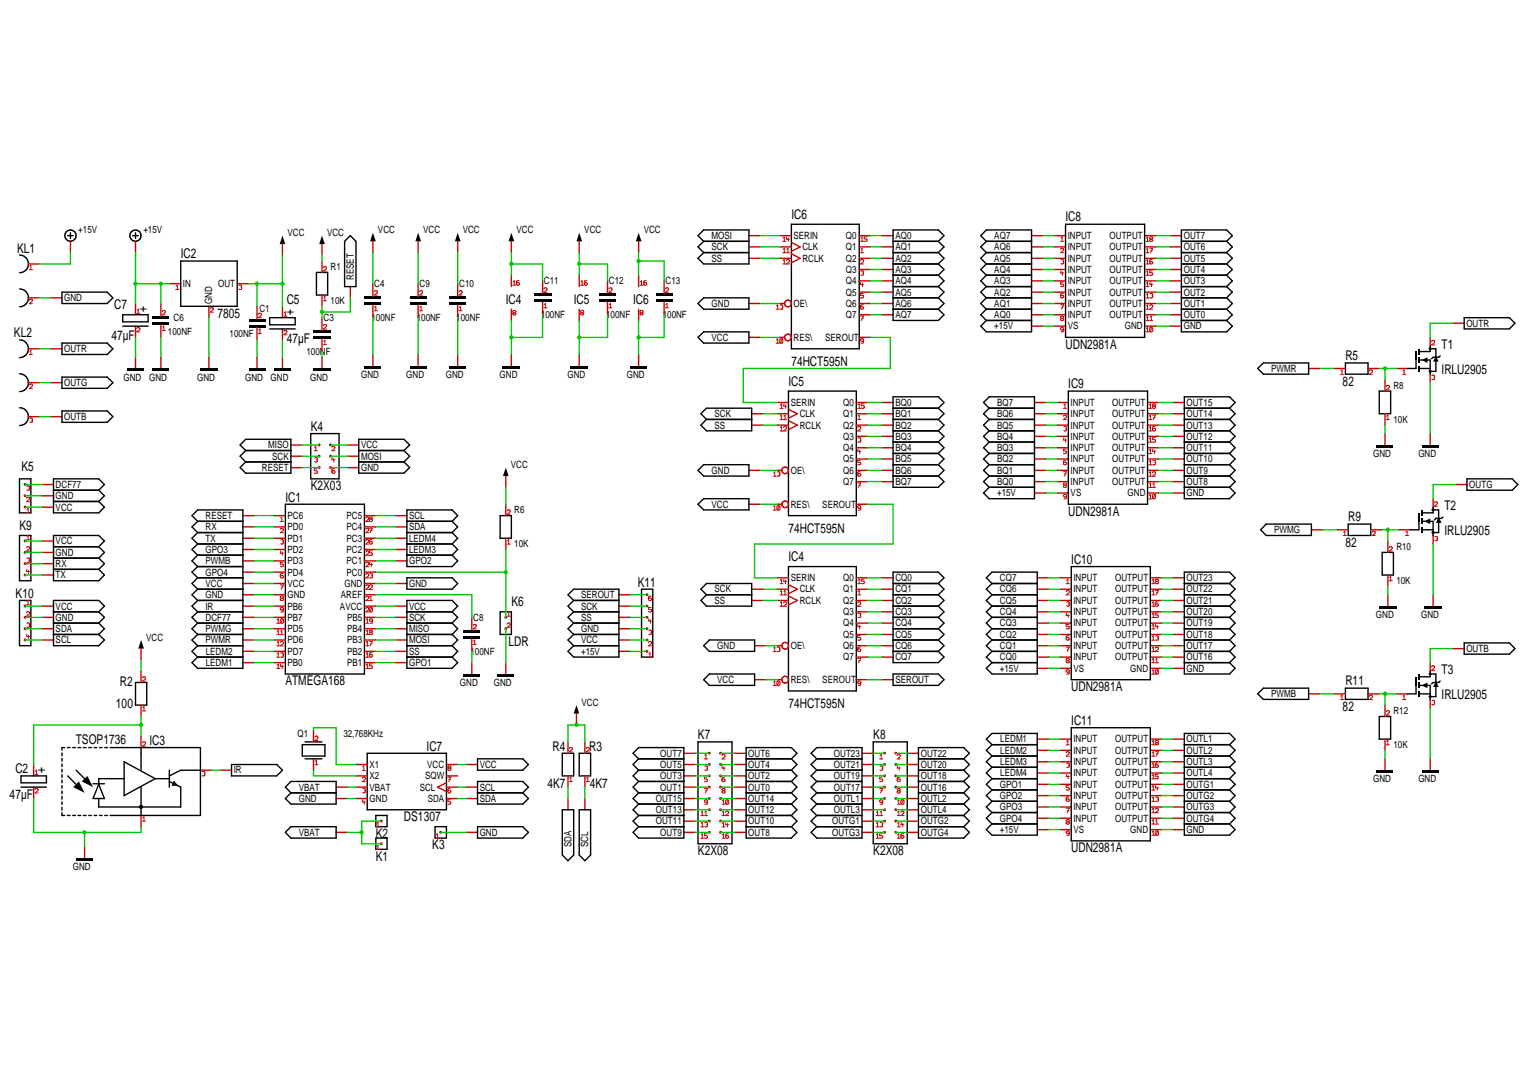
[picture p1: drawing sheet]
<svg xmlns="http://www.w3.org/2000/svg" width="420mm" height="297mm" viewBox="0 0 420 297" stroke-linecap="round" stroke-linejoin="round" font-family="sans-serif">
<defs><g id="words">
<g font-size="3.7" fill="#000001">
<text x="217.8" y="60.2">IC6</text>
<text x="293.2" y="60.9">IC8</text>
<text x="4.7" y="69.6">KL1</text>
<text x="49.7" y="71">IC2</text>
<text x="78.9" y="83.5">C5</text>
<text x="139.2" y="83.5">IC4</text>
<text x="157.8" y="83.5">IC5</text>
<text x="174.2" y="83.5">IC6</text>
<text x="31.4" y="85">C7</text>
<text x="40.5" y="85.9" transform="rotate(-90 40.5 85.9)">+</text>
<text x="59.8" y="87.4">7805</text>
<text x="80.9" y="86.6" transform="rotate(-90 80.9 86.6)">+</text>
<text x="3.8" y="92.8">KL2</text>
<text x="30.6" y="93.6">47µF</text>
<text x="78.9" y="94.4">47µF</text>
<text x="293.2" y="95.9">UDN2981A</text>
<text x="396.7" y="95.9">T1</text>
<text x="217.8" y="100.6">74HCT595N</text>
<text x="370.2" y="99">R5</text>
<text x="216.9" y="106">IC5</text>
<text x="294" y="106.8">IC9</text>
<text x="369.4" y="106">82</text>
<text x="396.7" y="102.9">IRLU2905</text>
<text x="85.5" y="118.5">K4</text>
<text x="5.9" y="129.5">K5</text>
<text x="85.5" y="134.8">K2X03</text>
<text x="78.5" y="138.1">IC1</text>
<text x="294" y="141.8">UDN2981A</text>
<text x="371" y="143.4">R9</text>
<text x="397.4" y="140.3">T2</text>
<text x="5.4" y="145.7">K9</text>
<text x="216.9" y="146.5">74HCT595N</text>
<text x="397.4" y="147.3">IRLU2905</text>
<text x="216.9" y="154.3">IC4</text>
<text x="294.8" y="155">IC10</text>
<text x="370.2" y="150.4">82</text>
<text x="175.5" y="161.4">K11</text>
<text x="4.3" y="164.4">K10</text>
<text x="140.7" y="166.7">K6</text>
<text x="139.9" y="177.6">LDR</text>
<text x="396.7" y="185.4">T3</text>
<text x="33" y="188.6">R2</text>
<text x="78.5" y="188.4">ATMEGA168</text>
<text x="294.8" y="190">UDN2981A</text>
<text x="370.2" y="188.5">R11</text>
<text x="31.9" y="194.8">100</text>
<text x="216.9" y="194.7">74HCT595N</text>
<text x="369.4" y="195.5">82</text>
<text x="396.7" y="192.4">IRLU2905</text>
<text x="192.1" y="203.3">K7</text>
<text x="240.3" y="203.3">K8</text>
<text x="294.8" y="199.4">IC11</text>
<text x="20.9" y="204.6">TSOP1736</text>
<text x="41.1" y="204.8">IC3</text>
<text x="117.4" y="206.5">IC7</text>
<text x="152" y="206.5">R4</text>
<text x="162.1" y="206.5">R3</text>
<text x="4.2" y="212.6">C2</text>
<text x="12.5" y="212.7" transform="rotate(-90 12.5 212.7)">+</text>
<text x="2.7" y="219.6">47µF</text>
<text x="150.6" y="216.6">4K7</text>
<text x="162.3" y="216.6">4K7</text>
<text x="111.2" y="225.8">DS1307</text>
<text x="103.4" y="230.5">K2</text>
<text x="118.9" y="233.6">K3</text>
<text x="103.4" y="236.7">K1</text>
<text x="192.1" y="235.2">K2X08</text>
<text x="240.3" y="235.2">K2X08</text>
<text x="294.8" y="234.4">UDN2981A</text>
</g>
<g font-size="2.8" fill="#000001">
<text x="21.5" y="64.2">+15V</text>
<text x="39.4" y="64.2">+15V</text>
<text x="79.1" y="64.9">VCC</text>
<text x="90" y="64.9">VCC</text>
<text x="104" y="64.2">VCC</text>
<text x="116.4" y="64.2">VCC</text>
<text x="127.3" y="64.2">VCC</text>
<text x="142.1" y="64.2">VCC</text>
<text x="160.8" y="64.2">VCC</text>
<text x="177.1" y="64.2">VCC</text>
<text x="195.8" y="65.7">MOSI</text>
<text x="218.3" y="65.7">SERIN</text>
<text x="232.7" y="65.7">Q0</text>
<text x="246.4" y="65.7">AQ0</text>
<text x="273.6" y="65.7">AQ7</text>
<text x="293.8" y="65.7">INPUT</text>
<text x="305.3" y="65.7">OUTPUT</text>
<text x="325.7" y="65.7">OUT7</text>
<text x="195.8" y="71.9">SS</text>
<text x="195.8" y="68.8">SCK</text>
<text x="220.8" y="71.9">RCLK</text>
<text x="220.8" y="68.8">CLK</text>
<text x="232.7" y="71.9">Q2</text>
<text x="232.7" y="68.8">Q1</text>
<text x="246.4" y="71.9">AQ2</text>
<text x="246.4" y="68.8">AQ1</text>
<text x="273.6" y="71.9">AQ5</text>
<text x="273.6" y="68.8">AQ6</text>
<text x="293.8" y="71.9">INPUT</text>
<text x="293.8" y="68.8">INPUT</text>
<text x="305.3" y="68.8">OUTPUT</text>
<text x="305.3" y="71.9">OUTPUT</text>
<text x="325.7" y="71.9">OUT5</text>
<text x="325.7" y="68.8">OUT6</text>
<text x="91" y="74.3">R1</text>
<text x="97.3" y="77.1" transform="rotate(-90 97.3 77.1)">RESET</text>
<text x="232.7" y="75.1">Q3</text>
<text x="246.4" y="75.1">AQ3</text>
<text x="273.6" y="75.1">AQ4</text>
<text x="293.8" y="75.1">INPUT</text>
<text x="305.3" y="75.1">OUTPUT</text>
<text x="325.7" y="75.1">OUT4</text>
<text x="17.6" y="82.8">GND</text>
<text x="50.3" y="79">IN</text>
<text x="58.4" y="83.7" transform="rotate(-90 58.4 83.7)">GND</text>
<text x="60" y="79">OUT</text>
<text x="91" y="83.6">10K</text>
<text x="103" y="78.9">C4</text>
<text x="115.4" y="78.9">C9</text>
<text x="126.4" y="78.9">C10</text>
<text x="149.7" y="78.1">C11</text>
<text x="167.5" y="78.1">C12</text>
<text x="183.1" y="78.1">C13</text>
<text x="232.7" y="81.3">Q5</text>
<text x="232.7" y="78.1">Q4</text>
<text x="246.4" y="81.3">AQ5</text>
<text x="246.4" y="78.1">AQ4</text>
<text x="273.6" y="81.3">AQ2</text>
<text x="273.6" y="78.1">AQ3</text>
<text x="293.8" y="81.3">INPUT</text>
<text x="293.8" y="78.1">INPUT</text>
<text x="305.3" y="78.1">OUTPUT</text>
<text x="305.3" y="81.3">OUTPUT</text>
<text x="325.7" y="81.3">OUT2</text>
<text x="325.7" y="78.1">OUT3</text>
<text x="47.8" y="88.3">C6</text>
<text x="71.4" y="85.8">C1</text>
<text x="89" y="88.3">C3</text>
<text x="102.2" y="88.3">100NF</text>
<text x="114.7" y="88.3">100NF</text>
<text x="125.5" y="88.3">100NF</text>
<text x="148.9" y="87.5">100NF</text>
<text x="166.8" y="87.5">100NF</text>
<text x="182.4" y="87.5">100NF</text>
<text x="195.8" y="84.4">GND</text>
<text x="218.3" y="84.4">OE\</text>
<text x="232.7" y="87.5">Q7</text>
<text x="232.7" y="84.4">Q6</text>
<text x="246.4" y="87.5">AQ7</text>
<text x="246.4" y="84.4">AQ6</text>
<text x="273.6" y="87.5">AQ0</text>
<text x="273.6" y="84.4">AQ1</text>
<text x="293.8" y="87.5">INPUT</text>
<text x="293.8" y="84.4">INPUT</text>
<text x="305.3" y="84.4">OUTPUT</text>
<text x="305.3" y="87.5">OUTPUT</text>
<text x="325.7" y="87.5">OUT0</text>
<text x="325.7" y="84.4">OUT1</text>
<text x="403.5" y="89.8">OUTR</text>
<text x="46.2" y="92.2">100NF</text>
<text x="63.2" y="92.8">100NF</text>
<text x="195.8" y="93.7">VCC</text>
<text x="218.3" y="93.7">RES\</text>
<text x="227" y="93.7">SEROUT</text>
<text x="273.6" y="90.6">+15V</text>
<text x="293.8" y="90.6">VS</text>
<text x="309.5" y="90.6">GND</text>
<text x="325.7" y="90.6">GND</text>
<text x="17.6" y="96.9">OUTR</text>
<text x="84.3" y="97.6">100NF</text>
<text x="17.6" y="106.2">OUTG</text>
<text x="34" y="104.7">GND</text>
<text x="41" y="104.7">GND</text>
<text x="54.2" y="104.7">GND</text>
<text x="67.4" y="104.7">GND</text>
<text x="74.5" y="104.7">GND</text>
<text x="85.3" y="104.7">GND</text>
<text x="99.3" y="104">GND</text>
<text x="111.8" y="104">GND</text>
<text x="122.7" y="104">GND</text>
<text x="137.4" y="104">GND</text>
<text x="156.1" y="104">GND</text>
<text x="172.5" y="104">GND</text>
<text x="349.8" y="102.3">PWMR</text>
<text x="383.4" y="106.9">R8</text>
<text x="217.6" y="111.6">SERIN</text>
<text x="232" y="111.6">Q0</text>
<text x="246.4" y="111.6">BQ0</text>
<text x="274.4" y="111.6">BQ7</text>
<text x="294.6" y="111.6">INPUT</text>
<text x="306.1" y="111.6">OUTPUT</text>
<text x="326.5" y="111.6">OUT15</text>
<text x="17.6" y="115.5">OUTB</text>
<text x="196.6" y="117.9">SS</text>
<text x="196.6" y="114.7">SCK</text>
<text x="220" y="117.9">RCLK</text>
<text x="220" y="114.7">CLK</text>
<text x="232" y="117.9">Q2</text>
<text x="232" y="114.7">Q1</text>
<text x="246.4" y="117.9">BQ2</text>
<text x="246.4" y="114.7">BQ1</text>
<text x="274.4" y="117.9">BQ5</text>
<text x="274.4" y="114.7">BQ6</text>
<text x="294.6" y="117.9">INPUT</text>
<text x="294.6" y="114.7">INPUT</text>
<text x="306.1" y="114.7">OUTPUT</text>
<text x="306.1" y="117.9">OUTPUT</text>
<text x="326.5" y="117.9">OUT13</text>
<text x="326.5" y="114.7">OUT14</text>
<text x="383.4" y="116.2">10K</text>
<text x="73.8" y="123.3">MISO</text>
<text x="99.3" y="123.3">VCC</text>
<text x="232" y="124.1">Q4</text>
<text x="232" y="120.9">Q3</text>
<text x="246.4" y="124.1">BQ4</text>
<text x="246.4" y="120.9">BQ3</text>
<text x="274.4" y="124.1">BQ3</text>
<text x="274.4" y="120.9">BQ4</text>
<text x="294.6" y="124.1">INPUT</text>
<text x="294.6" y="120.9">INPUT</text>
<text x="306.1" y="120.9">OUTPUT</text>
<text x="306.1" y="124.1">OUTPUT</text>
<text x="326.5" y="124.1">OUT11</text>
<text x="326.5" y="120.9">OUT12</text>
<text x="377.8" y="125.7">GND</text>
<text x="390.3" y="125.7">GND</text>
<text x="72.1" y="129.5">RESET</text>
<text x="74.9" y="126.4">SCK</text>
<text x="99.3" y="129.5">GND</text>
<text x="99.3" y="126.4">MOSI</text>
<text x="140.6" y="128.7">VCC</text>
<text x="195.8" y="130.3">GND</text>
<text x="217.6" y="130.3">OE\</text>
<text x="232" y="130.3">Q6</text>
<text x="232" y="127.2">Q5</text>
<text x="246.4" y="130.3">BQ6</text>
<text x="246.4" y="127.2">BQ5</text>
<text x="274.4" y="130.3">BQ1</text>
<text x="274.4" y="127.2">BQ2</text>
<text x="294.6" y="130.3">INPUT</text>
<text x="294.6" y="127.2">INPUT</text>
<text x="306.1" y="127.2">OUTPUT</text>
<text x="306.1" y="130.3">OUTPUT</text>
<text x="326.5" y="130.3">OUT9</text>
<text x="326.5" y="127.2">OUT10</text>
<text x="15.3" y="137.3">GND</text>
<text x="15.3" y="134.2">DCF77</text>
<text x="232" y="133.4">Q7</text>
<text x="246.4" y="133.4">BQ7</text>
<text x="274.4" y="136.5">+15V</text>
<text x="274.4" y="133.4">BQ0</text>
<text x="294.6" y="136.5">VS</text>
<text x="294.6" y="133.4">INPUT</text>
<text x="306.1" y="133.4">OUTPUT</text>
<text x="310.2" y="136.5">GND</text>
<text x="326.5" y="136.5">GND</text>
<text x="326.5" y="133.4">OUT8</text>
<text x="404.3" y="134.2">OUTG</text>
<text x="15.3" y="140.4">VCC</text>
<text x="56.5" y="142.7">RESET</text>
<text x="79.1" y="142.7">PC6</text>
<text x="95.4" y="142.7">PC5</text>
<text x="112.6" y="142.7">SCL</text>
<text x="141.5" y="141.1">R6</text>
<text x="195.8" y="139.6">VCC</text>
<text x="217.6" y="139.6">RES\</text>
<text x="226.3" y="139.6">SEROUT</text>
<text x="15.3" y="149.7">VCC</text>
<text x="56.5" y="149">TX</text>
<text x="56.5" y="145.8">RX</text>
<text x="79.1" y="149">PD1</text>
<text x="79.1" y="145.8">PD0</text>
<text x="95.4" y="149">PC3</text>
<text x="95.4" y="145.8">PC4</text>
<text x="112.6" y="149">LEDM4</text>
<text x="112.6" y="145.8">SDA</text>
<text x="350.6" y="146.6">PWMG</text>
<text x="15.3" y="152.9">GND</text>
<text x="15.3" y="156">RX</text>
<text x="56.5" y="152.1">GPO3</text>
<text x="56.5" y="155.2">PWMB</text>
<text x="79.1" y="155.2">PD3</text>
<text x="79.1" y="152.1">PD2</text>
<text x="95.4" y="155.2">PC1</text>
<text x="95.4" y="152.1">PC2</text>
<text x="112.6" y="155.2">GPO2</text>
<text x="112.6" y="152.1">LEDM3</text>
<text x="141.5" y="150.5">10K</text>
<text x="384.2" y="151.3">R10</text>
<text x="15.3" y="159.1">TX</text>
<text x="56.5" y="158.3">GPO4</text>
<text x="56.5" y="161.4">VCC</text>
<text x="79.1" y="161.4">VCC</text>
<text x="79.1" y="158.3">PD4</text>
<text x="94.8" y="161.4">GND</text>
<text x="95.4" y="158.3">PC0</text>
<text x="112.6" y="161.4">GND</text>
<text x="217.6" y="159.9">SERIN</text>
<text x="232" y="159.9">Q0</text>
<text x="246.4" y="159.9">CQ0</text>
<text x="275.1" y="159.9">CQ7</text>
<text x="295.3" y="159.9">INPUT</text>
<text x="306.8" y="159.9">OUTPUT</text>
<text x="326.5" y="159.9">OUT23</text>
<text x="384.2" y="160.6">10K</text>
<text x="15.3" y="167.6">VCC</text>
<text x="56.5" y="167.6">IR</text>
<text x="56.5" y="164.5">GND</text>
<text x="79.1" y="167.6">PB6</text>
<text x="79.1" y="164.5">GND</text>
<text x="93.5" y="167.6">AVCC</text>
<text x="93.8" y="164.5">AREF</text>
<text x="112.6" y="167.6">VCC</text>
<text x="159.9" y="164.5">SEROUT</text>
<text x="159.9" y="167.6">SCK</text>
<text x="196.6" y="166.1">SS</text>
<text x="196.6" y="162.9">SCK</text>
<text x="220" y="166.1">RCLK</text>
<text x="220" y="162.9">CLK</text>
<text x="232" y="166.1">Q2</text>
<text x="232" y="162.9">Q1</text>
<text x="246.4" y="166.1">CQ2</text>
<text x="246.4" y="162.9">CQ1</text>
<text x="275.1" y="166.1">CQ5</text>
<text x="275.1" y="162.9">CQ6</text>
<text x="295.3" y="166.1">INPUT</text>
<text x="295.3" y="162.9">INPUT</text>
<text x="306.8" y="162.9">OUTPUT</text>
<text x="306.8" y="166.1">OUTPUT</text>
<text x="326.5" y="166.1">OUT21</text>
<text x="326.5" y="162.9">OUT22</text>
<text x="15.3" y="173.9">SDA</text>
<text x="15.3" y="170.7">GND</text>
<text x="56.5" y="173.9">PWMG</text>
<text x="56.5" y="170.7">DCF77</text>
<text x="79.1" y="173.9">PD5</text>
<text x="79.1" y="170.7">PB7</text>
<text x="95.5" y="173.9">PB4</text>
<text x="95.5" y="170.7">PB5</text>
<text x="112.6" y="170.7">SCK</text>
<text x="112.6" y="173.9">MISO</text>
<text x="130.2" y="170.7">C8</text>
<text x="159.9" y="173.9">GND</text>
<text x="159.9" y="170.7">SS</text>
<text x="232" y="172.3">Q4</text>
<text x="232" y="169.2">Q3</text>
<text x="246.4" y="172.3">CQ4</text>
<text x="246.4" y="169.2">CQ3</text>
<text x="275.1" y="172.3">CQ3</text>
<text x="275.1" y="169.2">CQ4</text>
<text x="295.3" y="172.3">INPUT</text>
<text x="295.3" y="169.2">INPUT</text>
<text x="306.8" y="169.2">OUTPUT</text>
<text x="306.8" y="172.3">OUTPUT</text>
<text x="326.5" y="172.3">OUT19</text>
<text x="326.5" y="169.2">OUT20</text>
<text x="378.6" y="170.1">GND</text>
<text x="391" y="170.1">GND</text>
<text x="15.3" y="177">SCL</text>
<text x="40.2" y="176.2">VCC</text>
<text x="56.5" y="177">PWMR</text>
<text x="79.1" y="177">PD6</text>
<text x="95.5" y="177">PB3</text>
<text x="112.6" y="177">MOSI</text>
<text x="159.9" y="177">VCC</text>
<text x="197.3" y="178.5">GND</text>
<text x="217.6" y="178.5">OE\</text>
<text x="232" y="178.5">Q6</text>
<text x="232" y="175.4">Q5</text>
<text x="246.4" y="178.5">CQ6</text>
<text x="246.4" y="175.4">CQ5</text>
<text x="275.1" y="178.5">CQ1</text>
<text x="275.1" y="175.4">CQ2</text>
<text x="295.3" y="178.5">INPUT</text>
<text x="295.3" y="175.4">INPUT</text>
<text x="306.8" y="175.4">OUTPUT</text>
<text x="306.8" y="178.5">OUTPUT</text>
<text x="326.5" y="178.5">OUT17</text>
<text x="326.5" y="175.4">OUT18</text>
<text x="403.5" y="179.3">OUTB</text>
<text x="56.6" y="180.1">LEDM2</text>
<text x="56.6" y="183.2">LEDM1</text>
<text x="79.1" y="183.2">PB0</text>
<text x="79.1" y="180.1">PD7</text>
<text x="95.5" y="183.2">PB1</text>
<text x="95.5" y="180.1">PB2</text>
<text x="112.6" y="183.2">GPO1</text>
<text x="112.6" y="180.1">SS</text>
<text x="129.4" y="180">100NF</text>
<text x="159.9" y="180.1">+15V</text>
<text x="232" y="181.6">Q7</text>
<text x="246.4" y="181.6">CQ7</text>
<text x="275.1" y="184.7">+15V</text>
<text x="275.1" y="181.6">CQ0</text>
<text x="295.3" y="184.7">VS</text>
<text x="295.3" y="181.6">INPUT</text>
<text x="306.8" y="181.6">OUTPUT</text>
<text x="311" y="184.7">GND</text>
<text x="326.5" y="184.7">GND</text>
<text x="326.5" y="181.6">OUT16</text>
<text x="126.6" y="188.8">GND</text>
<text x="135.9" y="188.8">GND</text>
<text x="197.3" y="187.8">VCC</text>
<text x="217.6" y="187.8">RES\</text>
<text x="226.3" y="187.8">SEROUT</text>
<text x="246.4" y="187.8">SEROUT</text>
<text x="349.8" y="191.7">PWMB</text>
<text x="160" y="194.1">VCC</text>
<text x="383.4" y="196.4">R12</text>
<text x="81.9" y="202.6">Q1</text>
<text x="94.5" y="202.6">32,768KHz</text>
<text x="181.7" y="208.1">OUT7</text>
<text x="205.9" y="208.1">OUT6</text>
<text x="229.4" y="208.1">OUT23</text>
<text x="253.4" y="208.1">OUT22</text>
<text x="275.2" y="207.3">LEDM2</text>
<text x="275.2" y="204.2">LEDM1</text>
<text x="295.3" y="207.3">INPUT</text>
<text x="295.3" y="204.2">INPUT</text>
<text x="306.8" y="204.2">OUTPUT</text>
<text x="306.8" y="207.3">OUTPUT</text>
<text x="326.5" y="207.3">OUTL2</text>
<text x="326.5" y="204.2">OUTL1</text>
<text x="383.4" y="205.7">10K</text>
<text x="64.3" y="212.7">IR</text>
<text x="101.7" y="214.3">X2</text>
<text x="101.7" y="211.2">X1</text>
<text x="117" y="214.3">SQW</text>
<text x="117.5" y="211.2">VCC</text>
<text x="132" y="211.2">VCC</text>
<text x="181.7" y="214.3">OUT3</text>
<text x="181.7" y="211.2">OUT5</text>
<text x="205.9" y="214.3">OUT2</text>
<text x="205.9" y="211.2">OUT4</text>
<text x="229.4" y="214.3">OUT19</text>
<text x="229.4" y="211.2">OUT21</text>
<text x="253.4" y="214.3">OUT18</text>
<text x="253.4" y="211.2">OUT20</text>
<text x="275.2" y="213.5">LEDM4</text>
<text x="275.2" y="210.4">LEDM3</text>
<text x="295.3" y="213.5">INPUT</text>
<text x="295.3" y="210.4">INPUT</text>
<text x="306.8" y="210.4">OUTPUT</text>
<text x="306.8" y="213.5">OUTPUT</text>
<text x="326.5" y="213.5">OUTL4</text>
<text x="326.5" y="210.4">OUTL3</text>
<text x="377.8" y="215.2">GND</text>
<text x="390.3" y="215.2">GND</text>
<text x="82.2" y="217.4">VBAT</text>
<text x="82.2" y="220.5">GND</text>
<text x="101.7" y="220.5">GND</text>
<text x="101.7" y="217.4">VBAT</text>
<text x="115.5" y="217.4">SCL</text>
<text x="117.7" y="220.5">SDA</text>
<text x="132" y="220.5">SDA</text>
<text x="132" y="217.4">SCL</text>
<text x="180.5" y="220.5">OUT15</text>
<text x="181.7" y="217.4">OUT1</text>
<text x="205.9" y="220.5">OUT14</text>
<text x="205.9" y="217.4">OUT0</text>
<text x="229.4" y="220.5">OUTL1</text>
<text x="229.4" y="217.4">OUT17</text>
<text x="253.4" y="220.5">OUTL2</text>
<text x="253.4" y="217.4">OUT16</text>
<text x="275.1" y="219.8">GPO2</text>
<text x="275.1" y="216.6">GPO1</text>
<text x="295.3" y="219.8">INPUT</text>
<text x="295.3" y="216.6">INPUT</text>
<text x="306.8" y="216.6">OUTPUT</text>
<text x="306.8" y="219.8">OUTPUT</text>
<text x="326.5" y="219.8">OUTG2</text>
<text x="326.5" y="216.6">OUTG1</text>
<text x="180.5" y="226.7">OUT11</text>
<text x="180.5" y="223.6">OUT13</text>
<text x="205.9" y="226.7">OUT10</text>
<text x="205.9" y="223.6">OUT12</text>
<text x="229" y="226.7">OUTG1</text>
<text x="229.4" y="223.6">OUTL3</text>
<text x="253.4" y="226.7">OUTG2</text>
<text x="253.4" y="223.6">OUTL4</text>
<text x="275.1" y="226">GPO4</text>
<text x="275.1" y="222.8">GPO3</text>
<text x="295.3" y="226">INPUT</text>
<text x="295.3" y="222.8">INPUT</text>
<text x="306.8" y="222.8">OUTPUT</text>
<text x="306.8" y="226">OUTPUT</text>
<text x="326.5" y="226">OUTG4</text>
<text x="326.5" y="222.8">OUTG3</text>
<text x="82.2" y="229.9">VBAT</text>
<text x="132" y="229.9">GND</text>
<text x="157.2" y="233" transform="rotate(-90 157.2 233)">SDA</text>
<text x="161.9" y="233" transform="rotate(-90 161.9 233)">SCL</text>
<text x="181.7" y="229.9">OUT9</text>
<text x="205.9" y="229.9">OUT8</text>
<text x="229" y="229.9">OUTG3</text>
<text x="253.4" y="229.9">OUTG4</text>
<text x="275.1" y="229.1">+15V</text>
<text x="295.3" y="229.1">VS</text>
<text x="311" y="229.1">GND</text>
<text x="326.5" y="229.1">GND</text>
<text x="20" y="239.3">GND</text>
</g>
</g></defs>
<g fill="none" stroke="#000001" stroke-width=".38">
<path d="M78.5 138.7h21.8v46.7h-21.8zM157.8 165.1l-1.5-1.5 1.5-1.5h12.5v18.6h-12.5l-1.5-1.5 1.5-1.6M157.8 165.1h12.5M157.8 177.6h12.5M157.8 174.5h12.5M157.8 174.5l-1.5 1.5 1.5 1.6M157.8 171.4h12.5M157.8 171.4l-1.5 1.5 1.5 1.6M157.8 168.3h12.5M157.8 168.3l-1.5 1.5 1.5 1.6M157.8 165.1l-1.5 1.6 1.5 1.6M245.7 185.4h12.5l1.5 1.5-1.5 1.6h-12.5z"/>
<path d="M5.8 216.5h7M5.8 213.4h7v1.9h-7z"/>
</g>
<g fill="none" stroke="#c80000" stroke-width=".38">
<path d="M75.4 157.4h3.1M75.4 154.3h3.1M75.4 151.1h3.1M75.4 148h3.1M75.4 144.9h3.1M75.4 141.8h3.1M100.3 157.4h3.1M100.3 154.3h3.1M100.3 151.1h3.1M100.3 148h3.1M100.3 144.9h3.1M100.3 141.8h3.1"/>
<path d="M75.4 179.2h3.1M75.4 176h3.1M75.4 172.9h3.1M75.4 169.8h3.1M75.4 166.7h3.1M75.4 163.6h3.1M75.4 160.5h3.1M100.3 179.2h3.1M100.3 176h3.1M100.3 172.9h3.1M100.3 169.8h3.1M100.3 166.7h3.1"/>
<path d="M100.3 163.6h3.1M100.3 160.5h3.1M170.3 179.2h3.1M170.3 176h3.1M170.3 172.9h3.1M170.3 169.8h3.1M170.3 166.7h3.1M170.3 163.6h3.1M75.4 182.2h3.1M100.3 182.2h3.1M242.6 186.9h3.1M9.3 210.3v3.1"/>
<path d="M9.3 216.5v3.1"/>
</g>
<g fill="none" stroke="#c80000" stroke-width=".28">
<path d="M77.1 145.6a.46 .46 0 0 1 .5-.3 .46 .46 0 0 1 .4 .4l-.9 .8h.9M77.1 143.4h.9M77.2 148.5h.7v.5M77.2 142.5l.3-.3v1.2M77.2 151.5l-.1 .6h.9M77.7 151.8v.9M77.8 149h.1M77.9 157.7l-.7 .2-.1 .8 .6 .3 .3-.5a.47 .47 0 0 0-.4-.3 .47 .47 0 0 0-.5 .3M77.9 154.6h-.8v.6h.8v.5h-.8M77.9 149l.1 .3a.45 .45 0 0 1-.8 .2M100.7 142.5l.3-.3 .4 .1v.5l-.7 .6h.8M100.7 145.6a.43 .43 0 0 1 .4-.3 .43 .43 0 0 1 .4 .4l-.8 .8h.8"/>
<path d="M100.7 148.7l.3-.3 .4 .1v.5l-.7 .6h.8M100.7 151.8a.43 .43 0 0 1 .4-.3 .43 .43 0 0 1 .4 .4l-.8 .8h.8M100.7 154.9l.3-.3 .4 .1v.5l-.7 .7h.8M100.7 158a.43 .43 0 0 1 .4-.3 .43 .43 0 0 1 .4 .5l-.8 .8h.8M101.6 142.4v.2l.9 .4-.2 .4h-.5l-.2-.4 .9-.4v-.2l-.2-.2zM101.6 145.3h.9l-.7 1.2M101.8 157.9a.42 .42 0 0 1 .7 .1l-.1 .4M101.8 154.6l-.2 .6h.9M102 145.9h.4M102.2 154.9v1M102.3 158.4h.1M102.4 148.4l-.6 .1-.2 .8a.43 .43 0 0 0 .5 .4 .43 .43 0 0 0 .4-.4l-.3-.4-.6 .3"/>
<path d="M102.4 151.5h-.8v.5l.8 .1v.6h-.8M102.4 158.4v.5h-.6M76.1 177.6h.9M76.1 174.5h.9M76.1 171.4h.9M76.2 170.5l.4-.3v1.2M76.2 173.6l.4-.3v1.2M76.2 176.7l.4-.3v1.2M76.2 179.8l.4-.3v1.3M77.1 176.7a.46 .46 0 0 1 .5-.3 .46 .46 0 0 1 .4 .4l-.9 .8h.9M77.1 174.5h.9M77.1 160.9h.9l-.7 1.2"/>
<path d="M77.2 179.6h.7v.5M77.2 173.6l.3-.3v1.2M77.3 164l-.2 .4 .9 .4-.2 .4h-.5l-.2-.4 .9-.4v-.2l-.2-.2zM77.5 161.5h.4M77.9 170.3v1h-.7M77.9 170.3a.46 .46 0 0 0-.8 .2l.1 .8M77.9 170.3l-.7 1M78 167.5a.45 .45 0 0 1-.5 .3 .45 .45 0 0 1-.4-.4l.4-.3 .5 .3-.1 .8-.7 .1M100.7 177.6h.8M100.7 174.5h.8M100.7 171.4h.8M100.7 167.4l.3-.3 .4 .1v.5l-.7 .6h.8"/>
<path d="M100.7 161.2l.3-.3 .4 .1v.5l-.7 .6h.8M100.7 164.3a.43 .43 0 0 1 .4-.3 .43 .43 0 0 1 .4 .4l-.8 .8h.8M100.7 170.5l.4-.3v1.2M100.7 173.6l.4-.3v1.2M100.7 176.7l.4-.3v1.2M100.7 179.8l.4-.3v1.3M101.6 161.2l.4-.3 .4 .1v.5l-.8 .6h.9M101.6 173.5v.2l.9 .4-.2 .4h-.5l-.2-.4 .9-.4v-.2l-.2-.2zM101.6 176.4h.9l-.7 1.2M101.6 165.2h.9M101.8 164.3l.3-.3v1.2M102 177h.4"/>
<path d="M102.4 167.2v1h-.6M102.4 179.5l-.6 .1-.2 .8a.43 .43 0 0 0 .5 .4 .43 .43 0 0 0 .4-.4l-.3-.4-.6 .3M102.4 167.2h-.6v1M102.4 167.2l-.6 1M102.5 170.6l-.1 .2-.4 .1-.4-.4a.45 .45 0 0 1 .5-.3 .45 .45 0 0 1 .4 .3l-.1 .8-.6 .1M76.1 183.9h.9M76.1 180.8h.9M76.2 182.9l.4-.3v1.3M77.2 182.6l-.1 .7h.9M77.7 182.9v1M77.8 180.1h.1M77.9 180.1l.1 .3a.45 .45 0 0 1-.8 .2"/>
<path d="M100.7 183.9h.8M100.7 180.8h.8M100.7 182.9l.4-.3v1.3M102.4 182.6h-.8v.5l.8 .2v.5h-.8M9.6 217.2a.44 .44 0 0 1 .5-.3 .44 .44 0 0 1 .4 .3l-.9 .9h.9M9.6 213h.9M9.7 212.1l.4-.3v1.2"/>
</g>
<circle cx="178" cy="163.6" r=".4" fill="#c80000"/>
<path d="M179.2 164l-.6 .1-.2 .8 .6 .3 .3-.4a.44 .44 0 0 0-.5-.4 .44 .44 0 0 0-.4 .4" fill="none" stroke="#c80000" stroke-width=".28"/>
<circle cx="178" cy="166.7" r=".4" fill="#c80000"/>
<path d="M179.2 167.1h-.8v.5h.6l.3 .3-.3 .4-.6-.1" fill="none" stroke="#c80000" stroke-width=".28"/>
<path d="M176.5 162.1h3.1v18.6h-3.1z" fill="none" stroke="#000001" stroke-width=".38"/>
<circle cx="178" cy="169.8" r=".4" fill="#c80000"/>
<path d="M178.6 170.2l-.2 .6h.9M179 170.5v.9" fill="none" stroke="#c80000" stroke-width=".28"/>
<circle cx="178" cy="172.9" r=".4" fill="#c80000"/>
<path d="M178.6 173.4h.6v.5M179.1 173.9h.1M179.2 173.9v.5h-.6" fill="none" stroke="#c80000" stroke-width=".28"/>
<circle cx="178" cy="176" r=".4" fill="#c80000"/>
<path d="M178.4 176.7a.45 .45 0 0 1 .4-.3 .45 .45 0 0 1 .5 .3l-.1 .3-.8 .6h.9" fill="none" stroke="#c80000" stroke-width=".28"/>
<circle cx="178" cy="179.1" r=".4" fill="#c80000"/>
<path d="M178.6 179.8l.2-.3v1.3M178.4 180.8h.9" fill="none" stroke="#c80000" stroke-width=".28"/>
<path d="M11.6 176h3.1M11.6 172.9h3.1M11.6 169.8h3.1M11.6 166.7h3.1" fill="none" stroke="#c80000" stroke-width=".38"/>
<path d="M5.4 165.1h3.1v12.5h-3.1zM14.7 174.5h12.5M14.7 171.4h12.5M14.7 168.3h12.5M27.2 168.3l1.5-1.6-1.5-1.6h-12.5v12.5h12.5l1.5-1.6-1.5-1.5M27.2 171.4l1.5 1.5-1.5 1.6M27.2 168.3l1.5 1.5-1.5 1.6" fill="none" stroke="#000001" stroke-width=".38"/>
<circle cx="6.9" cy="176" r=".4" fill="#c80000"/>
<path d="M7.4 174.5l-.1 .5h.9M7.8 174.8v.9" fill="none" stroke="#c80000" stroke-width=".28"/>
<circle cx="6.9" cy="172.9" r=".4" fill="#c80000"/>
<path d="M7.4 171.4a.44 .44 0 0 1 .5-.1 .44 .44 0 0 1 .3 .4l-.2 .3M7.9 172h.1M8 172v.5h-.6" fill="none" stroke="#c80000" stroke-width=".28"/>
<circle cx="6.9" cy="169.8" r=".4" fill="#c80000"/>
<path d="M7.3 168.5l.3-.3 .4 .1 .2 .4-.9 .8h.9" fill="none" stroke="#c80000" stroke-width=".28"/>
<circle cx="6.9" cy="166.7" r=".4" fill="#c80000"/>
<path d="M7.3 166.3h.9M7.4 165.4l.3-.3v1.2" fill="none" stroke="#c80000" stroke-width=".28"/>
<path d="M95.6 122.4h3.1" fill="none" stroke="#c80000" stroke-width=".38"/>
<path d="M98.7 120.8h12.5l1.5 1.6-1.5 1.5h-12.5z" fill="none" stroke="#000001" stroke-width=".38"/>
<circle cx="87.8" cy="122.4" r=".4" fill="#c80000"/>
<path d="M86.5 124h.8M86.6 123l.3-.3v1.3" fill="none" stroke="#c80000" stroke-width=".28"/>
<path d="M85.5 119.3h7.8v12.4h-7.8z" fill="none" stroke="#000001" stroke-width=".38"/>
<circle cx="90.9" cy="128.6" r=".4" fill="#c80000"/>
<path d="M92.1 128.9l-.7 .2-.1 .8 .6 .3 .2-.3v-.3a.45 .45 0 0 0-.8 .2" fill="none" stroke="#c80000" stroke-width=".28"/>
<circle cx="87.8" cy="128.6" r=".4" fill="#c80000"/>
<path d="M87.2 128.9h-.7v.6l.7 .1v.5h-.7" fill="none" stroke="#c80000" stroke-width=".28"/>
<circle cx="90.9" cy="125.5" r=".4" fill="#c80000"/>
<path d="M91.4 125.9l-.1 .5h.8M91.9 126.2v.9" fill="none" stroke="#c80000" stroke-width=".28"/>
<circle cx="87.8" cy="125.5" r=".4" fill="#c80000"/>
<path d="M86.6 125.9a.46 .46 0 0 1 .7 .3l-.1 .2M87.1 126.4h.1M87.2 126.4l.1 .3a.44 .44 0 0 1-.3 .4 .44 .44 0 0 1-.4-.1" fill="none" stroke="#c80000" stroke-width=".28"/>
<circle cx="90.9" cy="122.4" r=".4" fill="#c80000"/>
<g fill="none" stroke="#c80000" stroke-width=".28">
<path d="M141.1 78.4h.8M141.2 77.5l.3-.3v1.2M142.8 77.2l-.6 .1-.1 .8a.43 .43 0 0 0 .5 .3 .43 .43 0 0 0 .3-.4l-.3-.3-.4 .1-.1 .2M159.8 78.4h.8M159.9 77.5l.3-.3v1.2M161.5 77.2l-.6 .1-.1 .8a.43 .43 0 0 0 .4 .3 .43 .43 0 0 0 .4-.4l-.3-.3-.4 .1-.1 .2M176.1 78.4h.8M176.2 77.5l.3-.3v1.2M177.8 77.2l-.6 .1-.1 .8a.43 .43 0 0 0 .5 .3 .43 .43 0 0 0 .4-.4l-.4-.3-.4 .1-.1 .2M215.4 66.4h.8M215.4 72.6h.8M215.4 69.5h.8"/>
<path d="M215.5 65.5l.3-.3v1.2M215.5 68.6l.3-.3v1.2M215.5 71.7l.3-.3v1.2M216.4 71.7a.45 .45 0 0 1 .4-.3 .45 .45 0 0 1 .4 .4l-.8 .8h.8M216.4 69.5h.8M216.5 65.2l-.1 .6h.8M216.5 68.6l.3-.3v1.2M216.9 65.5v.9M236.8 71.7a.43 .43 0 0 1 .4-.3 .43 .43 0 0 1 .4 .3l-.1 .3-.7 .6h.8M236.8 66.4h.8M236.8 69.5h.8M236.9 74.6h.6v.5"/>
<path d="M236.9 65.5l.3-.3v1.2M236.9 68.6l.3-.3v1.2M236.9 77.6l-.1 .6h.8M237.3 77.9v.9M237.4 75.1h.1M237.5 75.1l.1 .3a.42 .42 0 0 1-.7 .2M238.5 65.2h-.7v.5l.7 .1 .1 .3a.56 .56 0 0 1-.8 .2M141.3 85.4l.6 .2v.2l-.8 .4 .2 .4h.4l.2-.4-.8-.4zM159.8 85.6l.2-.2 .6 .2v.2l-.8 .4 .2 .4h.4l.2-.4-.8-.4zM176.1 85.6l.2-.2 .6 .2v.2l-.8 .4 .2 .4h.4l.2-.4-.8-.4zM213.5 94.4h.9M213.5 85h.9"/>
<path d="M213.6 84.2l.4-.4v1.2M213.6 93.5l.4-.3v1.2M214.7 83.9h.6v.6M215.2 84.5h.1M215.3 93.3v1h-.6M215.3 93.3l-.4-.1-.4 .3 .2 .8M215.3 84.5v.5h-.6M215.3 93.3l-.6 1M236.8 87h.8l-.6 1.2M237.1 87.5h.4M237.5 80.7h-.7v.5h.5l.3 .3-.3 .5-.5-.2M237.5 83.8h-.4l-.3 .4 .1 .8h.6l.1-.3-.3-.3-.5 .3"/>
<path d="M237.6 93.6a.43 .43 0 0 1-.5 .3 .43 .43 0 0 1-.3-.4l.3-.3 .4 .1 .1 .2-.1 .8-.6 .1M214.6 112.3h.9M214.6 118.5h.9M214.6 115.4h.9M214.7 111.4l.3-.3v1.2M214.7 114.5l.3-.3v1.2M214.7 117.6l.3-.3v1.2M215.6 117.6l.3-.3 .5 .1v.5l-.8 .6h.8M215.6 115.4h.8M215.7 111.1l-.1 .6h.8M215.7 114.5l.3-.3v1.2M216.1 111.4v.9"/>
<path d="M236 117.6a.44 .44 0 0 1 .4-.3 .44 .44 0 0 1 .4 .3l-.8 .9h.8M236 112.3h.8M236 115.4h.8M236.1 111.4l.3-.3v1.2M236.1 114.5l.3-.3v1.2M237.7 111.1h-.7v.5h.5l.4 .3-.4 .4-.5-.1M91.3 123a.45 .45 0 0 1 .4-.3 .45 .45 0 0 1 .4 .3v.4l-.8 .6h.8M212.8 131h.8M212.9 130l.3-.2v1.2M212.9 139.4l.3-.3v1.2M213.9 129.8h.6v.5M214.4 130.3h.1"/>
<path d="M214.5 139.2v1h-.6M214.5 139.2a.42 .42 0 0 0-.7 .2l.1 .8M214.5 130.3l.1 .3a.45 .45 0 0 1-.7 .3M214.5 139.2l-.6 1M236 132.8h.8l-.6 1.3M236.1 120.5a.43 .43 0 0 1 .5-.1 .43 .43 0 0 1 .2 .4v.2M236.1 123.5l-.1 .6h.8M236.3 133.5h.5M236.5 123.8v1M236.6 121h.2M236.8 121v.3a.48 .48 0 0 1-.7 .2M236.8 126.6h-.8v.5l.8 .2v.5h-.8"/>
<path d="M236.8 129.8h-.7l-.1 .8a.44 .44 0 0 0 .3 .4 .44 .44 0 0 0 .5-.1v-.3a.44 .44 0 0 0-.4-.4 .44 .44 0 0 0-.4 .4M236.8 139.5a.44 .44 0 0 1-.4 .3 .44 .44 0 0 1-.4-.3v-.1a.44 .44 0 0 1 .4-.4 .44 .44 0 0 1 .4 .4v.8l-.7 .1M212.8 140.3h.8M214.7 159.6l.3-.3v1.2M215.7 159.3l-.1 .6h.8M216.1 159.6v.9M236.1 159.6l.3-.3v1.2M237.7 159.3h-.7v.5l.7 .1 .2 .3-.4 .3-.5-.1M212.8 179.2h.8M212.9 178.3l.3-.3v1.2M213.9 178.1h.6v.5M214.4 178.6h.1"/>
<path d="M214.5 178.6l.1 .3a.46 .46 0 0 1-.7 .2M214.6 160.5h.9M214.6 166.8h.9M214.6 163.6h.9M214.7 162.7l.3-.3v1.2M214.7 165.8l.3-.3v1.3M215.6 165.8l.3-.3 .5 .1v.5l-.8 .7h.8M215.6 163.6h.8M215.7 162.7l.3-.3v1.2M236 165.8a.44 .44 0 0 1 .4-.3 .44 .44 0 0 1 .4 .3l-.8 1h.8M236 160.5h.8M236 163.6h.8"/>
<path d="M236.1 168.7a.43 .43 0 0 1 .5-.1 .43 .43 0 0 1 .2 .4v.2M236.1 162.7l.3-.3v1.2M236.1 171.7l-.1 .6h.8M236.5 172v1M236.6 169.2h.2M236.8 169.2v.3a.48 .48 0 0 1-.7 .3M236.8 174.8h-.8v.5l.8 .2v.5h-.8M236.8 178l-.7 .1-.1 .8a.44 .44 0 0 0 .4 .3 .44 .44 0 0 0 .4-.3v-.1a.44 .44 0 0 0-.4-.3 .44 .44 0 0 0-.4 .3M212.8 188.5h.8M212.9 187.6l.3-.3v1.2M214.5 187.4v1h-.6M214.5 187.4h-.6v1"/>
<path d="M214.5 187.4l-.6 1M236 181.1h.8l-.6 1.2M236.3 181.7h.5M236.8 187.7a.44 .44 0 0 1-.4 .3 .44 .44 0 0 1-.4-.3v-.1a.44 .44 0 0 1 .3-.3 .44 .44 0 0 1 .5 .1v1l-.7 .1"/>
</g>
<g fill="none" stroke="#c80000" stroke-width=".38">
<path d="M140.7 75.7v3.1M159.4 75.7v3.1M175.7 75.7v3.1M214.6 64.8h3.2M214.6 71h3.2M214.6 67.9h3.2M217.8 69.8l2.4 1.2-2.4 1.3M217.8 66.7l2.4 1.2-2.4 1.2M236.4 64.8h3.1M236.4 71h3.1M236.4 67.9h3.1M236.4 77.3h3.1"/>
<path d="M236.4 74.1h3.1M140.7 85v3.1M159.4 85v3.1M175.7 85v3.1M214.6 92.8h1.3M214.6 83.5h1.3M236.4 92.8h3.1M236.4 83.5h3.1M236.4 86.6h3.1M236.4 80.3h3.1M213.9 110.7h3M213.9 116.9h3"/>
<path d="M213.9 113.8h3M216.9 115.7l2.5 1.2-2.5 1.3M216.9 112.6l2.5 1.2-2.5 1.2M235.6 110.7h3.1M235.6 116.9h3.1M235.6 113.8h3.1M213.9 138.7h1.2M213.9 129.4h1.2M235.6 138.7h3.1M235.6 129.4h3.1M235.6 132.5h3.1M235.6 126.2h3.1"/>
<path d="M235.6 123.1h3.1M235.6 120h3.1M11.6 151.9h3.1M11.6 148.8h3.1M213.9 158.9h3M235.6 158.9h3.1M213.9 177.6h1.2M213.9 165.1h3M213.9 162.1h3M216.9 163.9l2.5 1.2-2.5 1.3M216.9 160.8l2.5 1.3-2.5 1.2M235.6 177.6h3.1"/>
<path d="M235.6 165.1h3.1M235.6 162.1h3.1M235.6 174.5h3.1M235.6 171.4h3.1M235.6 168.3h3.1M213.9 186.9h1.2M235.6 186.9h3.1M235.6 180.7h3.1"/>
<circle cx="216.8" cy="92.8" r=".92"/>
<circle cx="216.8" cy="83.5" r=".93"/>
<circle cx="216" cy="138.7" r=".9"/>
<circle cx="216" cy="129.4" r=".92"/>
<circle cx="216" cy="177.6" r=".92"/>
<circle cx="216" cy="186.9" r=".92"/>
</g>
<path d="M217.8 61.7h18.6v34.2h-18.6zM216.9 107.6h18.7v34.2h-18.7zM5.4 147.3h3.1v12.4h-3.1zM14.7 147.3h12.5l1.5 1.5-1.5 1.6 1.5 1.5-1.5 1.6h-12.5zM14.7 150.4h12.5M216.9 155.8h18.7v34.2h-18.7z" fill="none" stroke="#000001" stroke-width=".38"/>
<circle cx="6.9" cy="158.1" r=".4" fill="#c80000"/>
<path d="M7.4 156.5l-.1 .7h.9M7.8 156.8v1" fill="none" stroke="#c80000" stroke-width=".28"/>
<circle cx="6.9" cy="155" r=".4" fill="#c80000"/>
<path d="M7.4 153.5h.6v.6M7.9 154.1h.1M8 154.1l.2 .2a.45 .45 0 0 1-.8 .3" fill="none" stroke="#c80000" stroke-width=".28"/>
<circle cx="6.9" cy="151.9" r=".4" fill="#c80000"/>
<path d="M7.3 150.6a.43 .43 0 0 1 .5-.3 .43 .43 0 0 1 .4 .4l-.9 .9h.9" fill="none" stroke="#c80000" stroke-width=".28"/>
<circle cx="6.9" cy="148.8" r=".4" fill="#c80000"/>
<g fill="none" stroke="#c80000" stroke-width=".28">
<path d="M8.1 74.2h.8M8.2 73.2l.3-.3v1.3M8.1 82.6l.3-.3 .4 .1v.5l-.7 .6h.8M8.1 97.5h.8M8.2 96.6l.3-.3v1.2M8.1 105.9l.3-.3 .4 .1v.5l-.7 .6h.8M8.2 115.1h.6v.5M8.7 115.6h.1M8.8 115.6v.5h-.6M7.3 148.5h.9M7.4 147.5l.3-.3v1.3M39.2 204.3a.45 .45 0 0 1 .4-.3 .45 .45 0 0 1 .4 .3v.3l-.8 .6h.8"/>
<path d="M39.2 225.8h.8M39.3 225l.3-.4v1.2"/>
</g>
<path d="M5.4 70.1a2.43 2.43 0 0 1 2.4 2.5 2.43 2.43 0 0 1-2.4 2.4M5.4 79.5a2.46 2.46 0 0 1 2.4 2.4 2.46 2.46 0 0 1-2.4 2.5M5.4 93.5a2.46 2.46 0 0 1 2.4 2.4 2.46 2.46 0 0 1-2.4 2.5M5.4 102.8a2.46 2.46 0 0 1 2.4 2.4 2.46 2.46 0 0 1-2.4 2.5M5.4 112.1a2.46 2.46 0 0 1 2.4 2.5 2.46 2.46 0 0 1-2.4 2.5M20.9 211.8l2.4 2.4M25.6 215.6h3.1M27.2 215.7l1.5 3.9h-3.1z" fill="none" stroke="#000001" stroke-width=".38"/>
<path d="M7.7 72.6h3.1M7.7 95.9h3.1M7.7 81.9h3.1M7.7 114.6h3.1M7.7 105.2h3.1M38.8 202.5v3.1M38.8 224.3v3.1" fill="none" stroke="#c80000" stroke-width=".38"/>
<path d="M24 213.4l1.6 3.1-3.1-1.6z" fill="#000001"/>
<path d="M18.6 213.4l2.3 2.3" fill="none" stroke="#000001" stroke-width=".38"/>
<path d="M21.7 214.9l1.6 3.2-3.2-1.6z" fill="#000001"/>
<path d="M47.9 215l.7 .9-1.1 .1zM49.7 211.8h5.4" fill="none" stroke="#000001" stroke-width=".38"/>
<path d="M55.1 211.8h3.2" fill="none" stroke="#c80000" stroke-width=".38"/>
<path d="M55.7 212.3h.6v.5M56.2 212.8h.1M56.3 212.8v.5h-.6" fill="none" stroke="#c80000" stroke-width=".28"/>
<circle cx="38.8" cy="221.9" r=".6" fill="#000001"/>
<g fill="none" stroke="#000001" stroke-width=".38">
<path d="M293.2 61.7h21.7v31.1h-21.7zM294 107.6h21.8v31.1h-21.8zM294.8 155.8h21.7v31.1h-21.7zM389.6 186.1v2.4M17 207.1v.8M17 208.6v.7M17 210.1v.7M17 211.6v.7M17 213.1v.7M17 214.5v.8M17 216.1v.7M17 217.6v.7"/>
<path d="M17 219v.8M17.8 205.6h-.8v.7M18.5 205.6h.8M20 205.6h.7M21.5 205.6h.7M22.9 205.6h.8M24.4 205.6h.7M25.9 205.6h.7M27.4 205.6h.7M28.8 205.6h.8M30.3 205.6h24.8v18.7h-24.8M34.2 214.2h-7v1.5"/>
<path d="M34.2 209.5l8.5 4.7-8.5 4.6zM38.8 205.6v6.2M38.8 216.5v7.8M42.7 214.2h3.9M46.6 214.9l3.1 1.6v5.5h-22.5v-2.4M46.6 211.8v4.7M49.7 211.8l-3.1 1.6M101 207.2h21.8v15.5h-21.8zM294.8 200.2h21.7v31.1h-21.7zM17 223.5v.8h.8M17 220.6v.7M17 222v.8"/>
<path d="M18.5 224.3h.8M20 224.3h.7M21.5 224.3h.7M22.9 224.3h.8M24.4 224.3h.7M25.9 224.3h.7M27.4 224.3h.7M28.8 224.3h.8"/>
</g>
<g fill="none" stroke="#c80000" stroke-width=".38">
<path d="M290.1 64.8h3.1M290.1 67.9h3.1M290.1 71h3.1M290.1 74.1h3.1M290.1 77.3h3.1M314.9 64.8h3.2M314.9 67.9h3.2M314.9 71h3.2M314.9 74.1h3.2M314.9 77.3h3.2M290.1 80.3h3.1M290.1 83.5h3.1"/>
<path d="M290.1 86.6h3.1M290.1 89.7h3.1M314.9 80.3h3.2M314.9 83.5h3.2M314.9 86.6h3.2M314.9 89.7h3.2M290.9 110.7h3.1M290.9 113.8h3.1M290.9 116.9h3.1M315.8 110.7h3M315.8 113.8h3M315.8 116.9h3"/>
<path d="M290.9 120h3.1M290.9 123.1h3.1M290.9 126.2h3.1M290.9 129.4h3.1M290.9 132.5h3.1M290.9 135.6h3.1M315.8 120h3M315.8 123.1h3M315.8 126.2h3M315.8 129.4h3M315.8 132.5h3M315.8 135.6h3"/>
<path d="M291.6 158.9h3.2M316.5 158.9h3.1M291.6 162.1h3.2M291.6 165.1h3.2M291.6 168.3h3.2M291.6 171.4h3.2M291.6 174.5h3.2M291.6 177.6h3.2M316.5 162.1h3.1M316.5 165.1h3.1M316.5 168.3h3.1M316.5 171.4h3.1"/>
<path d="M316.5 174.5h3.1M316.5 177.6h3.1M291.6 180.7h3.2M291.6 183.8h3.2M316.5 180.7h3.1M316.5 183.8h3.1M97.9 219.6h3.1M97.9 216.5h3.1M97.9 213.4h3.1M97.9 210.3h3.1M122.8 219.6h3.1M122.8 216.5h3.1"/>
<path d="M122.8 215.3l-2.4 1.2 2.4 1.2M122.8 213.4h3.1M122.8 210.3h3.1M291.6 203.3h3.2M291.6 206.4h3.2M291.6 209.5h3.2M291.6 212.6h3.2M291.6 215.7h3.2M291.6 218.8h3.2M316.5 203.3h3.1M316.5 206.4h3.1M316.5 209.5h3.1"/>
<path d="M316.5 212.6h3.1M316.5 215.7h3.1M316.5 218.8h3.1M291.6 222h3.2M291.6 225h3.2M291.6 228.2h3.2M316.5 222h3.1M316.5 225h3.1M316.5 228.2h3.1"/>
</g>
<g fill="none" stroke="#c80000" stroke-width=".28">
<path d="M291.8 66.4h.9M291.8 68.6l.3-.3 .5 .1 .1 .3-.9 .8h.9M291.9 71.5a.44 .44 0 0 1 .5-.1 .44 .44 0 0 1 .3 .4l-.1 .2M291.9 74.5l-.1 .6h.9M291.9 65.5l.4-.3v1.2M292.3 74.8v.9M292.5 72h.1M292.6 72v.5h-.7M292.6 77.6h-.8v.5l.8 .1 .1 .3a.56 .56 0 0 1-.9 .2M315.3 66.4h.9M315.3 69.5h.9M315.3 72.6h.9"/>
<path d="M315.3 75.7h.9M315.3 78.8h.9M315.5 65.5l.3-.3v1.2M315.5 68.6l.3-.3v1.2M315.5 71.7l.3-.3v1.2M315.5 74.8l.3-.3v1.2M315.5 77.9l.3-.3v1.2M316.3 68.3h.9l-.6 1.2M316.4 77.6l-.1 .6h.9M316.6 65.2h.4l.2 .4-.9 .4v.2l.7 .2 .2-.4-.9-.4zM316.6 68.9h.5M316.9 77.9v.9"/>
<path d="M317.1 71.4h-.5l-.3 .3 .1 .8h.7v-.5l-.5-.1-.3 .3M317.1 74.5h-.8v.5l.8 .1 .1 .3a.53 .53 0 0 1-.9 .2M291.8 83.8h.9l-.7 1.2M291.8 87.2l.2-.2 .7 .2v.2l-.9 .4 .2 .4h.5l.2-.4-.9-.4zM292.1 84.5h.5M292.6 80.7l-.7 .1-.1 .9a.43 .43 0 0 0 .5 .3 .43 .43 0 0 0 .4-.5l-.4-.3-.4 .1-.1 .2M292.7 90.5l-.6 .3-.3-.3 .1-.3a.45 .45 0 0 1 .8 .2l-.1 .8-.7 .1M315.3 82h.9M315.3 85h.9M315.3 88.2h.9M315.3 91.3h.9M315.5 81l.3-.3v1.3"/>
<path d="M315.5 84.2l.3-.4v1.2M315.5 87.2l.3-.2v1.2M315.5 90.4l.3-.4v1.3M316.3 84.2l.1-.3a.44 .44 0 0 1 .5-.1 .44 .44 0 0 1 .3 .4l-.9 .8h.9M316.3 88.2h.9M316.4 80.8h.7v.5M316.4 87.2l.4-.2v1.2M317 81.3h.1M317.1 81.3l.1 .4a.46 .46 0 0 1-.8 .1M317.1 90.2v1h-.7M317.1 90.2h-.7v1M317.1 90.2l-.7 1"/>
<path d="M292.6 112.3h.8M292.6 114.5a.45 .45 0 0 1 .4-.3 .45 .45 0 0 1 .4 .3v.3l-.8 .6h.8M292.7 117.4h.7v.5M292.7 111.4l.3-.3v1.2M293.2 117.9h.2M293.4 117.9v.5h-.7M316.1 112.3h.9M316.1 115.4h.9M316.1 118.5h.9M316.2 111.4l.4-.3v1.2M316.2 114.5l.4-.3v1.2M316.2 117.6l.4-.3v1.2"/>
<path d="M317.1 111.3v.2l.9 .4-.3 .4h-.4l-.2-.4 .9-.4v-.2l-.3-.2zM317.1 114.2h.9l-.7 1.2M317.4 114.8h.5M317.9 117.3l-.7 .1-.1 .8 .6 .3 .3-.4a.44 .44 0 0 0-.5-.3 .44 .44 0 0 0-.4 .3M292.6 129.8h.8l-.6 1.2M292.6 133.1v.2l.8 .3-.2 .5h-.4l-.2-.5 .8-.3v-.2l-.2-.3zM292.7 120.4l-.1 .6h.8M292.9 130.3h.5M293.1 120.7v.9M293.4 123.5h-.8v.5h.5l.3 .3-.3 .5-.5-.2M293.4 126.6l-.7 .1-.1 .9 .5 .2 .3-.4a.44 .44 0 0 0-.4-.3 .44 .44 0 0 0-.4 .3M293.4 136.4v.2a.44 .44 0 0 1-.5 .1 .44 .44 0 0 1-.3-.4l.3-.3 .5 .1v.2v.8l-.7 .1"/>
<path d="M316.1 121.6h.9M316.1 124.8h.9M316.1 127.8h.9M316.1 131h.9M316.1 134.1h.9M316.1 137.2h.9M316.2 120.7l.4-.3v1.2M316.2 123.8l.4-.3v1.3M316.2 126.9l.4-.3v1.2M316.2 130l.4-.2v1.2M316.2 133.1l.4-.3v1.3M316.2 136.3l.4-.3v1.2"/>
<path d="M317.1 130l.1-.2a.48 .48 0 0 1 .8 .2l-.9 1h.9M317.1 134.1h.9M317.2 126.7h.7v.6M317.2 123.5l-.1 .6h.9M317.2 133.1l.3-.3v1.3M317.7 123.8v1M317.7 127.3h.2M317.9 120.4h-.8v.5h.6l.3 .3-.3 .4-.6-.1M317.9 127.3l.1 .3a.48 .48 0 0 1-.8 .2M317.9 136.1v1h-.7M317.9 136.1h-.7v1M317.9 136.1l-.7 1"/>
<path d="M293.5 159.6l.3-.3v1.2M317 159.6l.3-.3v1.2M317.9 159.5l.2-.2h.4l.3 .2v.2l-.9 .4 .2 .4h.4l.3-.4-.9-.4zM293.4 162.7a.45 .45 0 0 1 .4-.3 .45 .45 0 0 1 .4 .4l-.8 .8h.8M293.4 160.5h.8M293.4 178h.8l-.6 1.2M293.5 165.6h.6v.5M293.5 168.6l-.1 .6h.8M293.7 178.6h.4M293.9 169v.8M294 166.1h.1M294.1 166.1l.1 .4a.46 .46 0 0 1-.7 .1"/>
<path d="M294.1 171.7h-.7v.6h.7l.1 .4a.56 .56 0 0 1-.8 .1M294.1 174.8l-.6 .2-.1 .8 .5 .3 .3-.4a.46 .46 0 0 0-.4-.4 .46 .46 0 0 0-.4 .4M316.9 160.5h.8M316.9 163.6h.8M316.9 166.8h.8M316.9 169.8h.8M316.9 173h.8M316.9 176.1h.8M316.9 179.2h.8M317 162.7l.3-.3v1.2M317 165.8l.3-.3v1.3M317 169l.3-.4v1.2"/>
<path d="M317 172l.3-.3v1.3M317 175.2l.3-.4v1.3M317 178.3l.3-.3v1.2M317.9 178.3l.3-.3 .4 .1 .2 .3-.9 .8h.9M317.9 162.4h.9l-.7 1.2M318 175a.44 .44 0 0 1 .5-.1 .44 .44 0 0 1 .3 .4l-.2 .2M318 171.7l-.1 .6h.9M318.2 163h.4M318.4 172v1M318.5 175.5h.1M318.6 165.5l-.6 .1-.1 .9a.46 .46 0 0 0 .5 .3 .46 .46 0 0 0 .4-.5l-.4-.3-.5 .3M318.6 168.6h-.7v.5h.5l.4 .4a.6 .6 0 0 1-.9 .3"/>
<path d="M318.6 175.5v.5h-.6M293.4 181.3l.6-.2 .2 .4-.8 .4v.2l.2 .2 .6-.2v-.2l-.8-.4zM294.2 184.6a.46 .46 0 0 1-.4 .3 .46 .46 0 0 1-.4-.4l.3-.3 .5 .3-.1 .8-.6 .1M316.9 182.3h.8M316.9 185.4h.8M317 181.4l.3-.3v1.2M317 184.5l.3-.3v1.2M317.9 182.3h.9M318 181.4l.3-.3v1.2M318.6 184.3l.2 .8a.46 .46 0 0 1-.8 .2M318.6 184.3h-.6v1M318.6 184.3l-.6 1"/>
<path d="M99.7 214a.45 .45 0 0 1 .4-.3 .45 .45 0 0 1 .4 .3l-.1 .4-.7 .6h.8M99.7 211.9h.8M99.8 217h.6v.5M99.8 220l-.1 .6h.8M99.8 210.9l.3-.2v1.2M100.3 217.5h.1M100.4 217.5v.5h-.6M123.2 210.9v.1l.9 .5-.2 .4h-.5l-.2-.4 .9-.5v-.1l-.2-.2zM123.2 213.7h.9l-.7 1.3M123.5 214.4h.4M123.9 220h-.7v.5h.5l.4 .4a.56 .56 0 0 1-.9 .2M123.9 216.9l-.6 .1v1a.44 .44 0 0 0 .5 .1 .44 .44 0 0 0 .3-.4l-.4-.3-.4 .1-.1 .2"/>
<path d="M293.4 204.9h.8M293.4 207.1l.3-.3h.4v.5l-.7 .7h.8M293.5 210a.44 .44 0 0 1 .5-.1 .44 .44 0 0 1 .2 .4l-.1 .2M293.5 213l-.1 .6h.8M293.5 204l.3-.4v1.3M293.9 213.3v.9M294 210.5h.1M294.1 210.5v.5h-.6M294.1 216.1h-.7v.5h.5l.3 .4a.6 .6 0 0 1-.8 .2M294.1 219.2l-.6 .1-.1 .8a.46 .46 0 0 0 .5 .3 .46 .46 0 0 0 .3-.4l-.3-.3-.5 .3M316.9 204.9h.8M316.9 208h.8"/>
<path d="M316.9 211.1h.8M316.9 214.2h.8M316.9 217.3h.8M317 204l.3-.4v1.3M317 207.1l.3-.3v1.2M317 210.2l.3-.4v1.3M317 213.3l.3-.3v1.2M317 216.4l.3-.3v1.2M317 219.5l.3-.3v1.2M317.9 203.8l.2-.2h.4l.3 .2v.2l-.9 .5 .2 .4h.4l.3-.4-.9-.5zM317.9 206.8h.9l-.7 1.2M318 219.3h.6v.5"/>
<path d="M318 216.1l-.1 .6h.9M318.2 207.3h.4M318.4 216.4v.9M318.5 219.8h.1M318.6 209.8l-.6 .2-.1 .8 .5 .3 .4-.4a.46 .46 0 0 0-.5-.4 .46 .46 0 0 0-.4 .4M318.6 213h-.7v.5l.7 .1 .2 .3-.4 .3-.5-.1M318.6 219.8l.2 .3a.46 .46 0 0 1-.8 .2M100.2 220.3v.9M293.4 222.3h.8l-.6 1.2M293.4 225.6v.2l.8 .4-.2 .5h-.4l-.2-.5 .8-.4v-.2l-.2-.2zM293.7 222.9h.4M294.2 228.9l-.5 .3-.3-.3a.46 .46 0 0 1 .4-.4 .46 .46 0 0 1 .4 .4l-.1 .8h-.6"/>
<path d="M316.9 220.4h.8M316.9 223.5h.8M316.9 226.7h.8M316.9 229.7h.8M317 222.6l.3-.3v1.2M317 225.7l.3-.3v1.3M317 228.9l.3-.4v1.2M317.9 222.6a.45 .45 0 0 1 .5-.3 .45 .45 0 0 1 .4 .4l-.9 .8h.9M317.9 226.7h.9M318 225.7l.3-.3v1.3M318.6 228.6v1.1h-.6M318.6 228.6a.45 .45 0 0 0-.7 .3l.1 .8"/>
<path d="M318.6 228.6l-.6 1.1"/>
</g>
<path d="M391.2 188.5l1.6-.8v1.6z" fill="#000001"/>
<path d="M384.2 190.8h3.1M393.5 182.2v2.5M393.5 192.3v2.4" fill="none" stroke="#c80000" stroke-width=".38"/>
<path d="M385.9 192.4h.9M386.1 191.5l.3-.3v1.2M393.9 183.4a.44 .44 0 0 1 .4-.3 .44 .44 0 0 1 .4 .3l-.8 1h.8M394 192.7a.43 .43 0 0 1 .5-.1 .43 .43 0 0 1 .2 .4v.3M394.5 193.3h.2M394.7 193.3v.2a.48 .48 0 0 1-.7 .3" fill="none" stroke="#c80000" stroke-width=".28"/>
<path d="M390.4 188.5h3.1" fill="none" stroke="#000001" stroke-width=".38"/>
<g fill="#000001">
<path d="M390.2 190h.4v1.6h-.4z" fill-rule="evenodd"/>
<path d="M390.2 187.7h.4v1.6h-.4z" fill-rule="evenodd"/>
<path d="M390.2 185.4h.4v1.5h-.4z" fill-rule="evenodd"/>
</g>
<path d="M389.6 188.5v2.3h-2.3M390.4 190.8h3.1M393.5 184.6v1.5h-3.1M393.5 188.5v3.9M393.5 191.6h1.6" fill="none" stroke="#000001" stroke-width=".38"/>
<g fill="#000001">
<path d="M395.1 187.4l.7 1.5h-1.5z"/>
<circle cx="393.5" cy="191.6" r=".4"/>
<circle cx="393.5" cy="185.4" r=".4"/>
</g>
<path d="M390.4 141.1v2.3M393.5 185.4h1.6v6.2M396.3 187.3l-.5 .4h-1.5l-.4 .4" fill="none" stroke="#000001" stroke-width=".38"/>
<path d="M392 143.4l1.5-.8v1.5z" fill="#000001"/>
<path d="M394.3 137.2v2.4M385 145.7h3.1M394.3 147.2v2.4" fill="none" stroke="#c80000" stroke-width=".38"/>
<path d="M394.7 138.3l.3-.3 .4 .1 .2 .3-.9 .8h.9M386.7 147.3h.9M386.8 146.4l.4-.3v1.2M394.8 147.6h.6v.5M395.3 148.1h.1M395.4 148.1v.5h-.6" fill="none" stroke="#c80000" stroke-width=".28"/>
<path d="M391.2 143.4h3.1" fill="none" stroke="#000001" stroke-width=".38"/>
<g fill="#000001">
<path d="M391 144.9h.4v1.6h-.4z" fill-rule="evenodd"/>
<path d="M391 142.6h.4v1.5h-.4z" fill-rule="evenodd"/>
<path d="M391 140.3h.4v1.5h-.4z" fill-rule="evenodd"/>
</g>
<path d="M394.3 139.5v1.6h-3.1M390.4 143.4v2.3h-2.3M391.2 145.7h3.1M394.3 143.4v3.9M394.3 146.5h1.5" fill="none" stroke="#000001" stroke-width=".38"/>
<g fill="#000001">
<path d="M395.8 142.2l.9 1.6h-1.6z"/>
<circle cx="394.3" cy="146.5" r=".41"/>
<circle cx="394.3" cy="140.2" r=".41"/>
</g>
<path d="M389.6 96.7v2.3M394.3 140.3h1.5v6.2M397 142.2l-.3 .4h-1.6l-.4 .4" fill="none" stroke="#000001" stroke-width=".38"/>
<path d="M391.2 99l1.6-.7v1.5z" fill="#000001"/>
<path d="M393.5 92.8v2.4M384.2 101.3h3.1M393.5 102.8v2.4" fill="none" stroke="#c80000" stroke-width=".38"/>
<path d="M393.9 94a.44 .44 0 0 1 .4-.3 .44 .44 0 0 1 .4 .3v.3l-.8 .6h.8M385.9 103h.9M386.1 102l.3-.3v1.3M394 103.3a.43 .43 0 0 1 .5-.1 .43 .43 0 0 1 .2 .4v.2M394.5 103.8h.2M394.7 103.8v.3a.48 .48 0 0 1-.7 .2" fill="none" stroke="#c80000" stroke-width=".28"/>
<path d="M390.4 99h3.1" fill="none" stroke="#000001" stroke-width=".38"/>
<g fill="#000001">
<path d="M390.2 100.6h.4v1.6h-.4z" fill-rule="evenodd"/>
<path d="M390.2 98.3h.4v1.5h-.4z" fill-rule="evenodd"/>
<path d="M390.2 95.9h.4v1.6h-.4z" fill-rule="evenodd"/>
</g>
<path d="M389.6 99v2.3h-2.3M393.5 95.1v1.6h-3.1M393.5 99v3.9M390.4 101.3h3.1M393.5 102.2h1.6" fill="none" stroke="#000001" stroke-width=".38"/>
<g fill="#000001">
<path d="M395.1 97.9l.7 1.5h-1.5z"/>
<circle cx="393.5" cy="102.1" r=".4"/>
<circle cx="393.5" cy="95.9" r=".4"/>
</g>
<path d="M393.5 95.9h1.6v6.3M396.3 97.9l-.5 .4h-1.5l-.4 .3M14.7 153.5h12.5l1.5 1.5-1.5 1.6 1.5 1.6-1.5 1.5h-12.5zM14.7 156.6h12.5M52.8 144.9l1.6-1.5h12.4v6.2h-12.4l-1.6-1.6 1.6-1.5zM54.4 146.5h12.4" fill="none" stroke="#000001" stroke-width=".38"/>
<path d="M11.6 158.2h3.1M11.6 155h3.1M66.8 148h3.1M66.8 144.9h3.1" fill="none" stroke="#c80000" stroke-width=".38"/>
<circle cx="243.4" cy="219.6" r=".4" fill="#c80000"/>
<path d="M242.9 220.4l-.6 .3-.2-.4a.44 .44 0 0 1 .4-.4 .44 .44 0 0 1 .4 .4l-.1 .8-.7 .1" fill="none" stroke="#c80000" stroke-width=".28"/>
<circle cx="246.5" cy="228.9" r=".4" fill="#c80000"/>
<path d="M246.9 230.5h.8M247 229.6l.3-.3v1.2M248.6 229.3l-.6 .1v1a.44 .44 0 0 0 .5 .1 .44 .44 0 0 0 .2-.4l-.3-.3-.4 .1-.1 .2" fill="none" stroke="#c80000" stroke-width=".28"/>
<circle cx="243.4" cy="228.9" r=".4" fill="#c80000"/>
<path d="M241 230.5h.9M241.2 229.6l.3-.3v1.2M242.8 229.3h-.7v.5l.7 .1 .1 .3a.51 .51 0 0 1-.8 .2" fill="none" stroke="#c80000" stroke-width=".28"/>
<circle cx="246.5" cy="225.8" r=".4" fill="#c80000"/>
<path d="M246.9 227.4h.8M247 226.5l.3-.3v1.2M248 226.2l-.1 .6h.8M248.4 226.5v.9" fill="none" stroke="#c80000" stroke-width=".28"/>
<circle cx="243.4" cy="225.8" r=".4" fill="#c80000"/>
<path d="M241 227.4h.9M241.2 226.5l.3-.3v1.2M242.1 226.3a.44 .44 0 0 1 .5-.1 .44 .44 0 0 1 .3 .4l-.1 .2M242.7 226.8h.1M242.8 226.8v.5h-.7" fill="none" stroke="#c80000" stroke-width=".28"/>
<circle cx="246.5" cy="222.7" r=".4" fill="#c80000"/>
<path d="M246.9 224.3h.8M247 223.4l.3-.3v1.2M247.9 223.4l.3-.3 .4 .1v.5l-.7 .6h.8" fill="none" stroke="#c80000" stroke-width=".28"/>
<circle cx="243.4" cy="222.7" r=".4" fill="#c80000"/>
<path d="M241 224.3h.9M241.2 223.4l.3-.3v1.2M242.1 224.3h.8M242.1 223.4l.4-.3v1.2" fill="none" stroke="#c80000" stroke-width=".28"/>
<circle cx="246.5" cy="219.6" r=".4" fill="#c80000"/>
<path d="M246.9 221.2h.8M247 220.3l.3-.3v1.2M248.6 220.1v1h-.6M248.6 220.1a.42 .42 0 0 0-.7 .2l.1 .8M248.6 220.1l-.6 1" fill="none" stroke="#c80000" stroke-width=".28"/>
<circle cx="243.4" cy="207.2" r=".4" fill="#c80000"/>
<path d="M242.1 208.7h.8M242.1 207.8l.4-.3v1.2" fill="none" stroke="#c80000" stroke-width=".28"/>
<path d="M240.3 204h9.3v28.1h-9.3z" fill="none" stroke="#000001" stroke-width=".38"/>
<circle cx="246.5" cy="216.5" r=".4" fill="#c80000"/>
<path d="M247.1 216.9l-.2 .4 .8 .4-.2 .4h-.4l-.2-.4 .8-.4v-.2z" fill="none" stroke="#c80000" stroke-width=".28"/>
<circle cx="243.4" cy="216.5" r=".4" fill="#c80000"/>
<path d="M242.1 216.9h.8l-.6 1.2M242.3 217.5h.5" fill="none" stroke="#c80000" stroke-width=".28"/>
<circle cx="246.5" cy="213.4" r=".4" fill="#c80000"/>
<path d="M247.6 213.7l-.6 .2-.1 .8 .5 .3 .3-.5a.44 .44 0 0 0-.4-.3 .44 .44 0 0 0-.4 .3" fill="none" stroke="#c80000" stroke-width=".28"/>
<circle cx="243.4" cy="213.4" r=".4" fill="#c80000"/>
<path d="M242.8 213.7h-.7v.5h.5l.3 .5a.56 .56 0 0 1-.8 .2" fill="none" stroke="#c80000" stroke-width=".28"/>
<circle cx="246.5" cy="210.2" r=".4" fill="#c80000"/>
<path d="M247 210.7l-.1 .5h.8M247.4 210.9v1" fill="none" stroke="#c80000" stroke-width=".28"/>
<circle cx="243.4" cy="210.2" r=".4" fill="#c80000"/>
<path d="M242.1 210.7h.7v.5M242.7 211.2h.1M242.8 211.2l.1 .3a.45 .45 0 0 1-.8 .3" fill="none" stroke="#c80000" stroke-width=".28"/>
<circle cx="246.5" cy="207.2" r=".4" fill="#c80000"/>
<path d="M246.9 207.8a.45 .45 0 0 1 .4-.3 .45 .45 0 0 1 .4 .3l-.1 .4-.7 .5h.8" fill="none" stroke="#c80000" stroke-width=".28"/>
<circle cx="195.2" cy="219.6" r=".4" fill="#c80000"/>
<path d="M194.7 220.4l-.6 .3-.3-.4a.44 .44 0 0 1 .5-.4 .44 .44 0 0 1 .4 .4l-.1 .8-.7 .1" fill="none" stroke="#c80000" stroke-width=".28"/>
<circle cx="198.3" cy="228.9" r=".4" fill="#c80000"/>
<path d="M198.7 230.5h.8M198.7 229.6l.4-.3v1.2M200.4 229.3l-.6 .1-.2 .8a.45 .45 0 0 0 .5 .4 .45 .45 0 0 0 .4-.5l-.3-.3-.6 .3" fill="none" stroke="#c80000" stroke-width=".28"/>
<circle cx="195.2" cy="228.9" r=".4" fill="#c80000"/>
<path d="M192.8 230.5h.9M192.9 229.6l.3-.3v1.2M194.6 229.3h-.8v.5l.8 .1 .1 .3a.51 .51 0 0 1-.9 .2" fill="none" stroke="#c80000" stroke-width=".28"/>
<circle cx="198.3" cy="225.8" r=".4" fill="#c80000"/>
<path d="M198.7 227.4h.8M198.7 226.5l.4-.3v1.2M199.8 226.2l-.2 .6h.9M200.2 226.5v.9" fill="none" stroke="#c80000" stroke-width=".28"/>
<circle cx="195.2" cy="225.8" r=".4" fill="#c80000"/>
<path d="M192.8 227.4h.9M192.9 226.5l.3-.3v1.2M193.9 226.3a.44 .44 0 0 1 .5-.1 .44 .44 0 0 1 .3 .4l-.1 .2M194.5 226.8h.1M194.6 226.8v.5h-.7" fill="none" stroke="#c80000" stroke-width=".28"/>
<circle cx="198.3" cy="222.7" r=".4" fill="#c80000"/>
<path d="M198.7 224.3h.8M198.7 223.4l.4-.3v1.2M199.6 223.4l.4-.3 .4 .1v.5l-.8 .6h.9" fill="none" stroke="#c80000" stroke-width=".28"/>
<circle cx="195.2" cy="222.7" r=".4" fill="#c80000"/>
<path d="M192.8 224.3h.9M192.9 223.4l.3-.3v1.2M193.8 224.3h.9M193.9 223.4l.4-.3v1.2" fill="none" stroke="#c80000" stroke-width=".28"/>
<circle cx="198.3" cy="219.6" r=".4" fill="#c80000"/>
<path d="M198.7 221.2h.8M198.7 220.3l.4-.3v1.2M200.4 220.1v1h-.6M200.4 220.1a.46 .46 0 0 0-.8 .2l.2 .8M200.4 220.1l-.6 1" fill="none" stroke="#c80000" stroke-width=".28"/>
<circle cx="195.2" cy="207.2" r=".4" fill="#c80000"/>
<path d="M193.8 208.7h.9M193.9 207.8l.4-.3v1.2" fill="none" stroke="#c80000" stroke-width=".28"/>
<path d="M192.1 204h9.3v28.1h-9.3z" fill="none" stroke="#000001" stroke-width=".38"/>
<circle cx="198.3" cy="216.5" r=".4" fill="#c80000"/>
<path d="M198.9 216.9l-.2 .4 .8 .4-.2 .4h-.4l-.2-.4 .8-.4v-.2z" fill="none" stroke="#c80000" stroke-width=".28"/>
<circle cx="195.2" cy="216.5" r=".4" fill="#c80000"/>
<path d="M193.8 216.9h.9l-.7 1.2M194.1 217.5h.5" fill="none" stroke="#c80000" stroke-width=".28"/>
<circle cx="198.3" cy="213.4" r=".4" fill="#c80000"/>
<path d="M199.4 213.7l-.7 .2v.8a.44 .44 0 0 0 .4 .3 .44 .44 0 0 0 .4-.3v-.2a.44 .44 0 0 0-.4-.3 .44 .44 0 0 0-.4 .3" fill="none" stroke="#c80000" stroke-width=".28"/>
<circle cx="195.2" cy="213.4" r=".4" fill="#c80000"/>
<path d="M194.6 213.7h-.8v.5h.5l.4 .5a.56 .56 0 0 1-.9 .2" fill="none" stroke="#c80000" stroke-width=".28"/>
<circle cx="198.3" cy="210.2" r=".4" fill="#c80000"/>
<path d="M198.7 210.7v.5h.8M199.2 210.9v1" fill="none" stroke="#c80000" stroke-width=".28"/>
<circle cx="195.2" cy="210.2" r=".4" fill="#c80000"/>
<path d="M193.9 210.7h.7v.5M194.5 211.2h.1M194.6 211.2l.1 .3a.45 .45 0 0 1-.8 .3" fill="none" stroke="#c80000" stroke-width=".28"/>
<circle cx="198.3" cy="207.2" r=".4" fill="#c80000"/>
<path d="M198.7 207.8a.44 .44 0 0 1 .4-.3 .44 .44 0 0 1 .4 .3l-.1 .4-.7 .5h.8" fill="none" stroke="#c80000" stroke-width=".28"/>
<g fill="none" stroke="#c80000" stroke-width=".38">
<path d="M13.9 81.9h3.1M283.8 89.7h3.2M322 89.7h3.1M284.6 135.6h3.1M322.7 135.6h3.2M66.8 154.3h3.1M66.8 157.4h3.1M66.8 151.1h3.1M108.8 154.3h3.2M66.8 176h3.1M66.8 172.9h3.1M108.8 179.2h3.2"/>
<path d="M108.8 182.2h3.2M285.4 183.8h3.1M322.7 183.8h3.2M285.4 218.8h3.1M285.4 215.7h3.1M322.7 218.8h3.2M322.7 215.7h3.2M381.1 208.7v3.1M237.2 228.9h3.1M237.2 225.8h3.1M249.6 228.9h3.1M249.6 225.8h3.1"/>
<path d="M285.4 228.2h3.1M285.4 225h3.1M285.4 222h3.1M322.7 228.2h3.2M322.7 225h3.2M322.7 222h3.2"/>
</g>
<g fill="none" stroke="#000001" stroke-width=".38">
<path d="M17 80.3h12.5l1.6 1.6-1.6 1.6h-12.5zM271.4 88.1h12.4v3.2h-12.4l-1.5-1.6zM325.1 88.1h12.4l1.6 1.6-1.6 1.6h-12.4zM270.6 135.6l1.6-1.6h12.4v3.2h-12.4zM325.9 134h12.4l1.5 1.6-1.5 1.6h-12.4zM54.4 155.8h12.4M54.4 152.7h12.4M54.4 152.7l-1.6-1.6 1.6-1.5h12.4v9.3h-12.4l-1.6-1.5 1.6-1.6M54.4 152.7l-1.6 1.6 1.6 1.5M112 152.7h12.4l1.5 1.6-1.5 1.5h-12.4zM52.8 172.9l1.6-1.5h12.4v6.2h-12.4l-1.6-1.6 1.6-1.5zM54.4 174.5h12.4"/>
<path d="M112 177.6h12.4l1.5 1.6-1.5 1.5 1.5 1.5-1.5 1.6h-12.4zM112 180.7h12.4M271.4 183.8l1.6-1.6h12.4v3.2h-12.4zM325.9 182.2h12.4l1.5 1.6-1.5 1.6h-12.4zM273 217.3l-1.6-1.6 1.6-1.5h12.4v15.5h-12.4l-1.6-1.5 1.6-1.6M273 217.3h12.4M273 217.3l-1.6 1.5 1.6 1.6M325.9 217.3h12.4M338.3 217.3l1.5-1.6-1.5-1.5h-12.4v15.5h12.4l1.5-1.5-1.5-1.6M338.3 217.3l1.5 1.5-1.5 1.6M223.2 225.8l1.5-1.5h12.5v6.2h-12.5l-1.5-1.6 1.5-1.5zM224.7 227.4h12.5"/>
<path d="M252.7 224.3h12.5l1.5 1.5-1.5 1.6 1.5 1.5-1.5 1.6h-12.5zM252.7 227.4h12.5M273 226.6h12.4M273 223.5h12.4M273 220.4h12.4M273 223.5l-1.6 1.5 1.6 1.6M273 220.4l-1.6 1.6 1.6 1.5M325.9 226.6h12.4M325.9 223.5h12.4M325.9 220.4h12.4M338.3 223.5l1.5 1.5-1.5 1.6M338.3 220.4l1.5 1.6-1.5 1.5"/>
</g>
<path d="M378.7 211.8h4.7v.8h-4.7z" fill-rule="evenodd" fill="#000001"/>
<path d="M346.1 190.8l1.5-1.5h12.5v3.1h-12.5zM379.5 197.1h3.1v6.2h-3.1z" fill="none" stroke="#000001" stroke-width=".38"/>
<path d="M360.1 190.8h3.1M381.1 193.9v3.2M381.1 203.3v3.1M393.5 208.7v3.1" fill="none" stroke="#c80000" stroke-width=".38"/>
<path d="M381.5 195.7a.44 .44 0 0 1 .4-.3 .44 .44 0 0 1 .4 .3l-.8 1h.8M381.5 204.9h.8M381.5 204l.4-.4v1.3" fill="none" stroke="#c80000" stroke-width=".28"/>
<path d="M391.2 211.8h4.6v.8h-4.6z" fill-rule="evenodd" fill="#000001"/>
<path d="M402.9 176.8h12.4l1.5 1.6-1.5 1.5h-12.4zM370.2 189.3h6.2v3.1h-6.2z" fill="none" stroke="#000001" stroke-width=".38"/>
<path d="M381.9 163.6v3.1M399.7 178.4h3.2M367.1 190.8h3.1M376.4 190.8h3.1" fill="none" stroke="#c80000" stroke-width=".38"/>
<path d="M368.8 192.4h.9M368.9 191.5l.4-.3v1.2M376.8 191.5l.1-.2a.44 .44 0 0 1 .5-.1 .44 .44 0 0 1 .2 .4l-.8 .8h.8" fill="none" stroke="#c80000" stroke-width=".28"/>
<path d="M379.5 166.7h4.7v.8h-4.7z" fill-rule="evenodd" fill="#000001"/>
<path d="M348.4 144.1h12.4v3.2h-12.4l-1.5-1.6zM380.3 151.9h3.1v6.3h-3.1z" fill="none" stroke="#000001" stroke-width=".38"/>
<path d="M360.8 145.7h3.2M381.9 148.8v3.1M381.9 158.2v3M394.3 163.6v3.1" fill="none" stroke="#c80000" stroke-width=".38"/>
<path d="M382.2 150.6a.46 .46 0 0 1 .5-.3 .46 .46 0 0 1 .4 .4l-.9 .9h.9M382.2 159.7h.9M382.3 158.8l.3-.3v1.2" fill="none" stroke="#c80000" stroke-width=".28"/>
<path d="M392 166.7h4.7v.8h-4.7z" fill-rule="evenodd" fill="#000001"/>
<path d="M403.6 131.7h12.5l1.5 1.6-1.5 1.5h-12.5zM371 144.1h6.2v3.2h-6.2z" fill="none" stroke="#000001" stroke-width=".38"/>
<path d="M381.1 119.3v3.1M400.5 133.3h3.1M367.9 145.7h3.1M377.2 145.7h3.1" fill="none" stroke="#c80000" stroke-width=".38"/>
<path d="M369.6 147.3h.8M369.7 146.4l.3-.3v1.2M377.6 146.4l.3-.3 .4 .1v.5l-.7 .6h.8" fill="none" stroke="#c80000" stroke-width=".28"/>
<path d="M378.7 122.4h4.7v.7h-4.7z" fill-rule="evenodd" fill="#000001"/>
<path d="M346.1 101.3l1.5-1.5h12.5v3.1h-12.5zM379.5 107.6h3.1v6.2h-3.1z" fill="none" stroke="#000001" stroke-width=".38"/>
<path d="M360.1 101.3h3.1M381.1 104.5v3.1M381.1 113.8v3.1M393.5 119.3v3.1" fill="none" stroke="#c80000" stroke-width=".38"/>
<path d="M381.5 106.3a.44 .44 0 0 1 .4-.3 .44 .44 0 0 1 .4 .3l-.8 .9h.8M381.5 115.4h.8M381.5 114.5l.4-.3v1.2" fill="none" stroke="#c80000" stroke-width=".28"/>
<path d="M391.2 122.4h4.6v.7h-4.6z" fill-rule="evenodd" fill="#000001"/>
<path d="M370.2 99.8h6.2v3.1h-6.2zM137.6 168.3h3.1v6.2h-3.1z" fill="none" stroke="#000001" stroke-width=".38"/>
<path d="M367.1 101.3h3.1M376.4 101.3h3.1" fill="none" stroke="#c80000" stroke-width=".38"/>
<path d="M368.8 103h.9M368.9 102l.4-.3v1.3M376.8 102a.43 .43 0 0 1 .5-.3 .43 .43 0 0 1 .3 .5l-.8 .8h.8" fill="none" stroke="#c80000" stroke-width=".28"/>
<circle cx="139.2" cy="172.9" r=".4" fill="#c80000"/>
<path d="M139.5 171.7a.45 .45 0 0 1 .5-.4 .45 .45 0 0 1 .4 .4l-.9 .9h.9" fill="none" stroke="#c80000" stroke-width=".28"/>
<circle cx="139.2" cy="169.8" r=".4" fill="#c80000"/>
<path d="M139.5 169.5h.9M139.6 168.5l.4-.3v1.3" fill="none" stroke="#c80000" stroke-width=".28"/>
<path d="M5.4 131.7h3.1v9.4h-3.1z" fill="none" stroke="#000001" stroke-width=".38"/>
<circle cx="6.9" cy="133.2" r=".4" fill="#c80000"/>
<path d="M7.4 133.7h.6v.5M7.9 134.2h.1M8 134.2v.5h-.6" fill="none" stroke="#c80000" stroke-width=".28"/>
<circle cx="6.9" cy="136.3" r=".4" fill="#c80000"/>
<path d="M7.3 137l.3-.3 .4 .1 .2 .4-.9 .8h.9" fill="none" stroke="#c80000" stroke-width=".28"/>
<circle cx="6.9" cy="139.5" r=".4" fill="#c80000"/>
<path d="M7.3 141.1h.9M7.4 140.2l.3-.3v1.2" fill="none" stroke="#c80000" stroke-width=".28"/>
<g fill="none" stroke="#000001" stroke-width=".38">
<path d="M18.6 64.8h1.5M19.4 64v1.6M67.6 123.9l-1.5-1.5 1.5-1.6h12.4v9.3h-12.4l-1.5-1.5 1.5-1.6M67.6 123.9h12.4M67.6 123.9l-1.5 1.6 1.5 1.5M67.6 127h12.4M98.7 123.9h12.5l1.5 1.6-1.5 1.5 1.5 1.6-1.5 1.5h-12.5zM98.7 127h12.5M112 168.3h12.4l1.5 1.5-1.5 1.6 1.5 1.5-1.5 1.6h-12.4zM112 171.4h12.4"/>
<circle cx="19.4" cy="64.8" r="1.56"/>
</g>
<path d="M19.4 66.4v3.1M80 125.5h3.2M80 122.4h3.2M80 128.6h3.2M95.6 125.5h3.1M95.6 128.6h3.1M108.8 169.8h3.2M108.8 172.9h3.2" fill="none" stroke="#c80000" stroke-width=".38"/>
<path d="M139.2 128.6l.7 2.3h-1.5z" fill="#000001"/>
<path d="M139.2 130.9v3.1M139.2 182.2v3.2" fill="none" stroke="#c80000" stroke-width=".38"/>
<path d="M136.9 185.4h4.6v.7h-4.6z" fill-rule="evenodd" fill="#000001"/>
<g fill="none" stroke="#000001" stroke-width=".38">
<path d="M36.5 64.8h1.5M37.3 64v1.6M325.1 78.8h12.4M325.1 75.7h12.4M325.1 72.6h12.4M325.1 69.5h12.4M325.1 66.4h12.4M337.5 66.4l1.6-1.6-1.6-1.6h-12.4v24.9h12.4l1.6-1.5-1.6-1.6M337.5 78.8l1.6 1.5-1.6 1.6M337.5 75.7l1.6 1.6-1.6 1.5M337.5 72.6l1.6 1.5-1.6 1.6M337.5 69.5l1.6 1.5-1.6 1.6"/>
<path d="M337.5 66.4l1.6 1.5-1.6 1.6M17 94.4h12.5l1.6 1.5-1.6 1.6h-12.5zM325.1 85h12.4M325.1 81.9h12.4M337.5 81.9l1.6 1.6-1.6 1.5M402.9 87.4h12.4l1.5 1.5-1.5 1.6h-12.4zM17 103.7h12.5l1.6 1.5-1.6 1.6h-12.5zM17 113h12.5l1.6 1.6-1.6 1.6h-12.5zM325.9 118.5h12.4M325.9 115.4h12.4M325.9 112.3h12.4M338.3 112.3l1.5-1.6-1.5-1.6h-12.4v24.9h12.4l1.5-1.5-1.5-1.6"/>
<path d="M338.3 118.5l1.5 1.5-1.5 1.6M338.3 115.4l1.5 1.5-1.5 1.6M338.3 112.3l1.5 1.5-1.5 1.6M14.7 134.8h12.5M14.7 137.9h12.5M27.2 134.8l1.5-1.5-1.5-1.6h-12.5v9.4h12.5l1.5-1.6-1.5-1.6M27.2 134.8l1.5 1.6-1.5 1.5M325.9 130.9h12.4M325.9 127.8h12.4M325.9 124.7h12.4M325.9 121.6h12.4M338.3 127.8l1.5 1.6-1.5 1.5"/>
<path d="M338.3 124.7l1.5 1.5-1.5 1.6M338.3 121.6l1.5 1.5-1.5 1.6M112 146.5h12.4l1.5 1.5-1.5 1.6 1.5 1.5-1.5 1.6h-12.4zM112 149.6h12.4M137.6 141.8h3.1v6.2h-3.1zM52.8 179.2l1.6-1.6h12.4v6.2h-12.4l-1.6-1.6 1.6-1.5zM52.8 169.8l1.6-1.5h12.4v3.1h-12.4zM112 174.5h12.4l1.5 1.5-1.5 1.6h-12.4zM325.9 179.2h12.4M325.9 176h12.4M325.9 172.9h12.4M325.9 169.8h12.4"/>
<path d="M325.9 166.7h12.4M325.9 163.6h12.4M325.9 160.5h12.4M338.3 160.5l1.5-1.6-1.5-1.5h-12.4v24.8h12.4l1.5-1.5-1.5-1.5M338.3 176l1.5 1.6-1.5 1.6M338.3 172.9l1.5 1.6-1.5 1.5M338.3 169.8l1.5 1.6-1.5 1.5M338.3 166.7l1.5 1.6-1.5 1.5M338.3 163.6l1.5 1.5-1.5 1.6M338.3 160.5l1.5 1.6-1.5 1.5M54.4 180.7h12.4M175.7 218.1h12.5"/>
<path d="M175.7 214.9h12.5M175.7 211.8h12.5M175.7 208.7h12.5M175.7 208.7l-1.5-1.5 1.5-1.6h12.5v24.9h-12.5l-1.5-1.6 1.5-1.5M175.7 218.1l-1.5 1.5 1.5 1.5M175.7 214.9l-1.5 1.6 1.5 1.6M175.7 211.8l-1.5 1.6 1.5 1.5M175.7 208.7l-1.5 1.6 1.5 1.5M205.3 218.1h12.5M205.3 214.9h12.5M205.3 211.8h12.5M205.3 208.7h12.5"/>
<path d="M217.8 208.7l1.5-1.5-1.5-1.6h-12.5v24.9h12.5l1.5-1.6-1.5-1.5M217.8 218.1l1.5 1.5-1.5 1.5M217.8 214.9l1.5 1.6-1.5 1.6M217.8 211.8l1.5 1.6-1.5 1.5M217.8 208.7l1.5 1.6-1.5 1.5M224.7 208.7l-1.5-1.5 1.5-1.6h12.5v18.7h-12.5l-1.5-1.6 1.5-1.6M224.7 218.1h12.5M224.7 218.1l-1.5 1.5 1.5 1.5M224.7 214.9h12.5M224.7 214.9l-1.5 1.6 1.5 1.6M224.7 211.8h12.5M224.7 211.8l-1.5 1.6 1.5 1.5"/>
<path d="M224.7 208.7h12.5M224.7 208.7l-1.5 1.6 1.5 1.5M252.7 218.1h12.5M252.7 214.9h12.5M252.7 211.8h12.5M252.7 208.7h12.5M265.2 208.7l1.5-1.5-1.5-1.6h-12.5v18.7h12.5l1.5-1.6-1.5-1.6M265.2 218.1l1.5 1.5-1.5 1.5M265.2 214.9l1.5 1.6-1.5 1.6M265.2 211.8l1.5 1.6-1.5 1.5M265.2 208.7l1.5 1.6-1.5 1.5M273 204.8l-1.6-1.5 1.6-1.6h12.4v12.5h-12.4l-1.6-1.6 1.6-1.6"/>
<path d="M273 211h12.4M273 207.9h12.4M273 204.8h12.4M273 207.9l-1.6 1.6 1.6 1.5M273 204.8l-1.6 1.6 1.6 1.5M325.9 211h12.4M325.9 207.9h12.4M325.9 204.8h12.4M338.3 204.8l1.5-1.5-1.5-1.6h-12.4v12.5h12.4l1.5-1.6-1.5-1.6M338.3 207.9l1.5 1.6-1.5 1.5M338.3 204.8l1.5 1.6-1.5 1.5M154.7 222.7h3.1v12.5l-1.5 1.5-1.6-1.5z"/>
<path d="M159.4 222.7h3.1v12.5l-1.6 1.5-1.5-1.5zM175.7 224.3h12.5M175.7 221.1h12.5M175.7 227.4h12.5M175.7 224.3l-1.5 1.5 1.5 1.6M175.7 221.1l-1.5 1.6 1.5 1.6M205.3 224.3h12.5M205.3 221.1h12.5M205.3 227.4h12.5M217.8 224.3l1.5 1.5-1.5 1.6M217.8 221.1l1.5 1.6-1.5 1.6M224.7 221.1h12.5"/>
<path d="M252.7 221.1h12.5"/>
<circle cx="37.3" cy="64.8" r="1.55"/>
</g>
<g fill="none" stroke="#c80000" stroke-width=".38">
<path d="M37.3 66.4v3.1M322 77.3h3.1M322 74.1h3.1M322 71h3.1M322 67.9h3.1M322 64.8h3.1M13.9 95.9h3.1M322 86.6h3.1M322 83.5h3.1M322 80.3h3.1M399.7 88.9h3.2M13.9 114.6h3.1"/>
<path d="M13.9 105.2h3.1M322.7 116.9h3.2M322.7 113.8h3.2M322.7 110.7h3.2M11.6 136.4h3.1M11.6 139.5h3.1M11.6 133.3h3.1M139.2 138.7v3.1M322.7 132.5h3.2M322.7 129.4h3.2M322.7 126.2h3.2M322.7 123.1h3.2"/>
<path d="M322.7 120h3.2M108.8 148h3.2M108.8 151.1h3.2M139.2 148v3.1M322.7 158.9h3.2M66.8 179.2h3.1M66.8 169.8h3.1M108.8 176h3.2M322.7 177.6h3.2M322.7 174.5h3.2M322.7 171.4h3.2M322.7 168.3h3.2"/>
<path d="M322.7 165.1h3.2M322.7 162.1h3.2M66.8 182.2h3.1M322.7 180.7h3.2M156.3 219.6v3.1M160.9 219.6v3.1M188.2 219.6h3.1M188.2 216.5h3.1M188.2 213.4h3.1M188.2 210.3h3.1M188.2 207.2h3.1M202.2 219.6h3.1"/>
<path d="M202.2 216.5h3.1M202.2 213.4h3.1M202.2 210.3h3.1M202.2 207.2h3.1M237.2 219.6h3.1M237.2 216.5h3.1M237.2 213.4h3.1M237.2 210.3h3.1M237.2 207.2h3.1M249.6 219.6h3.1M249.6 216.5h3.1M249.6 213.4h3.1"/>
<path d="M249.6 210.3h3.1M249.6 207.2h3.1M285.4 212.6h3.1M285.4 209.5h3.1M285.4 206.4h3.1M285.4 203.3h3.1M322.7 212.6h3.2M322.7 209.5h3.2M322.7 206.4h3.2M322.7 203.3h3.2M188.2 222.7h3.1M188.2 228.9h3.1"/>
<path d="M188.2 225.8h3.1M202.2 222.7h3.1M202.2 228.9h3.1M202.2 225.8h3.1M237.2 222.7h3.1M249.6 222.7h3.1"/>
</g>
<path d="M139.5 140.5a.45 .45 0 0 1 .5-.3 .45 .45 0 0 1 .4 .4l-.9 .8h.9M139.5 149.6h.9M139.6 148.7l.4-.3v1.2" fill="none" stroke="#c80000" stroke-width=".28"/>
<path d="M158.6 193.9l.8 2.4h-1.6z" fill="#000001"/>
<path d="M158.6 196.3v3.1M156.3 204v3.2M156.3 213.4v3.1M160.9 204v3.2M160.9 213.4v3.1" fill="none" stroke="#c80000" stroke-width=".38"/>
<path d="M154.7 207.2h3.1v6.2h-3.1zM159.4 207.2h3.1v6.2h-3.1z" fill="none" stroke="#000001" stroke-width=".38"/>
<path d="M156.7 205.9l.3-.3 .4 .1 .1 .3-.8 .8h.8M156.7 215h.8M156.7 214l.4-.3v1.3M161.3 205.9l.1-.2a.48 .48 0 0 1 .8 .2l-.9 .9h.9M161.3 215h.9M161.4 214l.3-.3v1.3" fill="none" stroke="#c80000" stroke-width=".28"/>
<g fill="#000001">
<path d="M180.4 80.7h4.7v.8h-4.7z" fill-rule="evenodd"/>
<path d="M180.4 82.3h4.7v.8h-4.7z" fill-rule="evenodd"/>
</g>
<path d="M182.7 77.3v3.4M182.7 83.1v3.5" fill="none" stroke="#c80000" stroke-width=".38"/>
<path d="M183.1 79.5l.3-.3h.4l.2 .4-.9 .8h.9M183.1 84.7h.9M183.2 83.8l.3-.4v1.3" fill="none" stroke="#c80000" stroke-width=".28"/>
<g fill="#000001">
<path d="M164.8 80.7h4.7v.8h-4.7z" fill-rule="evenodd"/>
<path d="M164.8 82.3h4.7v.8h-4.7z" fill-rule="evenodd"/>
</g>
<path d="M167.2 77.3v3.4M167.2 83.1v3.5" fill="none" stroke="#c80000" stroke-width=".38"/>
<path d="M167.5 79.5l.1-.3a.48 .48 0 0 1 .8 .3l-.9 .9h.9M167.5 84.7h.9M167.6 83.8l.4-.4v1.3" fill="none" stroke="#c80000" stroke-width=".28"/>
<g fill="#000001">
<path d="M146.9 80.7h4.7v.8h-4.7z" fill-rule="evenodd"/>
<path d="M146.9 82.3h4.7v.8h-4.7z" fill-rule="evenodd"/>
</g>
<path d="M149.3 77.3v3.4M149.3 83.1v3.5M175.7 97.5v3.1" fill="none" stroke="#c80000" stroke-width=".38"/>
<path d="M149.6 79.5l.4-.3h.4l.1 .4-.9 .8h.9M149.6 84.7h.9M149.8 83.8l.3-.4v1.3" fill="none" stroke="#c80000" stroke-width=".28"/>
<path d="M173.4 100.6h4.6v.7h-4.6z" fill-rule="evenodd" fill="#000001"/>
<path d="M159.4 97.5v3.1" fill="none" stroke="#c80000" stroke-width=".38"/>
<path d="M157 100.6h4.7v.7h-4.7z" fill-rule="evenodd" fill="#000001"/>
<path d="M140.7 97.5v3.1" fill="none" stroke="#c80000" stroke-width=".38"/>
<g fill="#000001">
<path d="M175.7 64l.8 2.4h-1.5z"/>
<path d="M138.4 100.6h4.7v.7h-4.7z" fill-rule="evenodd"/>
</g>
<path d="M175.7 66.4v3.1" fill="none" stroke="#c80000" stroke-width=".38"/>
<path d="M159.4 64l.8 2.4h-1.6z" fill="#000001"/>
<path d="M159.4 66.4v3.1" fill="none" stroke="#c80000" stroke-width=".38"/>
<path d="M140.7 64l.8 2.4h-1.6z" fill="#000001"/>
<g fill="none" stroke="#c80000" stroke-width=".38">
<path d="M140.7 66.4v3.1M242.6 77.3h3.1M242.6 74.1h3.1M242.6 71h3.1M242.6 67.9h3.1M242.6 64.8h3.1M283.8 77.3h3.2M283.8 74.1h3.2M283.8 71h3.2M283.8 67.9h3.2M283.8 64.8h3.2M242.6 86.6h3.1"/>
<path d="M242.6 83.5h3.1M242.6 80.3h3.1M283.8 86.6h3.2M283.8 83.5h3.2M283.8 80.3h3.2M242.6 116.9h3.1M242.6 113.8h3.1M242.6 110.7h3.1M284.6 116.9h3.1M284.6 113.8h3.1M284.6 110.7h3.1M242.6 132.5h3.1"/>
<path d="M242.6 129.4h3.1M242.6 126.2h3.1M242.6 123.1h3.1M242.6 120h3.1M284.6 132.5h3.1M284.6 129.4h3.1M284.6 126.2h3.1M284.6 123.1h3.1M284.6 120h3.1M242.6 158.9h3.1M285.4 158.9h3.1M242.6 177.6h3.1"/>
<path d="M242.6 174.5h3.1M242.6 171.4h3.1M242.6 168.3h3.1M242.6 165.1h3.1M242.6 162.1h3.1M285.4 177.6h3.1M285.4 174.5h3.1M285.4 171.4h3.1M285.4 168.3h3.1M285.4 165.1h3.1M285.4 162.1h3.1M242.6 180.7h3.1"/>
<path d="M285.4 180.7h3.1"/>
</g>
<g fill="none" stroke="#000001" stroke-width=".38">
<path d="M245.7 78.8h12.5M245.7 75.7h12.5M245.7 72.6h12.5M245.7 69.5h12.5M245.7 66.4h12.5M258.2 66.4l1.5-1.6-1.5-1.6h-12.5v24.9h12.5l1.5-1.5-1.5-1.6M258.2 78.8l1.5 1.5-1.5 1.6M258.2 75.7l1.5 1.6-1.5 1.5M258.2 72.6l1.5 1.5-1.5 1.6M258.2 69.5l1.5 1.5-1.5 1.6M258.2 66.4l1.5 1.5-1.5 1.6M271.4 66.4l-1.5-1.6 1.5-1.6h12.4v24.9h-12.4l-1.5-1.5 1.5-1.6"/>
<path d="M271.4 78.8h12.4M271.4 75.7h12.4M271.4 72.6h12.4M271.4 69.5h12.4M271.4 66.4h12.4M271.4 78.8l-1.5 1.5 1.5 1.6M271.4 75.7l-1.5 1.6 1.5 1.5M271.4 72.6l-1.5 1.5 1.5 1.6M271.4 69.5l-1.5 1.5 1.5 1.6M271.4 66.4l-1.5 1.5 1.5 1.6M245.7 85h12.5M245.7 81.9h12.5"/>
<path d="M258.2 81.9l1.5 1.6-1.5 1.5M271.4 85h12.4M271.4 81.9h12.4M271.4 81.9l-1.5 1.6 1.5 1.5M245.7 118.5h12.5M245.7 115.4h12.5M245.7 112.3h12.5M258.2 112.3l1.5-1.6-1.5-1.6h-12.5v24.9h12.5l1.5-1.5-1.5-1.6M258.2 118.5l1.5 1.5-1.5 1.6M258.2 115.4l1.5 1.5-1.5 1.6M258.2 112.3l1.5 1.5-1.5 1.6M272.2 112.3l-1.6-1.6 1.6-1.6h12.4v24.9h-12.4l-1.6-1.5 1.6-1.6"/>
<path d="M272.2 118.5h12.4M272.2 115.4h12.4M272.2 112.3h12.4M272.2 118.5l-1.6 1.5 1.6 1.6M272.2 115.4l-1.6 1.5 1.6 1.6M272.2 112.3l-1.6 1.5 1.6 1.6M245.7 130.9h12.5M245.7 127.8h12.5M245.7 124.7h12.5M245.7 121.6h12.5M258.2 127.8l1.5 1.6-1.5 1.5M258.2 124.7l1.5 1.5-1.5 1.6"/>
<path d="M258.2 121.6l1.5 1.5-1.5 1.6M272.2 130.9h12.4M272.2 127.8h12.4M272.2 124.7h12.4M272.2 121.6h12.4M272.2 127.8l-1.6 1.6 1.6 1.5M272.2 124.7l-1.6 1.5 1.6 1.6M272.2 121.6l-1.6 1.5 1.6 1.6M245.7 179.2h12.5M245.7 176h12.5M245.7 172.9h12.5M245.7 169.8h12.5"/>
<path d="M245.7 166.7h12.5M245.7 163.6h12.5M245.7 160.5h12.5M258.2 160.5l1.5-1.6-1.5-1.5h-12.5v24.8h12.5l1.5-1.5-1.5-1.5M258.2 176l1.5 1.6-1.5 1.6M258.2 172.9l1.5 1.6-1.5 1.5M258.2 169.8l1.5 1.6-1.5 1.5M258.2 166.7l1.5 1.6-1.5 1.5M258.2 163.6l1.5 1.5-1.5 1.6M258.2 160.5l1.5 1.6-1.5 1.5M273 160.5l-1.6-1.6 1.6-1.5h12.4v24.8h-12.4l-1.6-1.5 1.6-1.5M273 179.2h12.4"/>
<path d="M273 176h12.4M273 172.9h12.4M273 169.8h12.4M273 166.7h12.4M273 163.6h12.4M273 160.5h12.4M273 176l-1.6 1.6 1.6 1.6M273 172.9l-1.6 1.6 1.6 1.5M273 169.8l-1.6 1.6 1.6 1.5M273 166.7l-1.6 1.6 1.6 1.5M273 163.6l-1.6 1.5 1.6 1.6M273 160.5l-1.6 1.6 1.6 1.5"/>
</g>
<g fill="#000001">
<path d="M123.6 81.5h4.7v.8h-4.7z" fill-rule="evenodd"/>
<path d="M123.6 83.1h4.7v.8h-4.7z" fill-rule="evenodd"/>
</g>
<path d="M125.9 78v3.5M125.9 83.9v3.5" fill="none" stroke="#c80000" stroke-width=".38"/>
<path d="M126.3 80.2a.45 .45 0 0 1 .4-.3 .45 .45 0 0 1 .5 .3l-.1 .4-.8 .6h.9M126.3 85.5h.9M126.4 84.5l.3-.3v1.3" fill="none" stroke="#c80000" stroke-width=".28"/>
<path d="M125.9 64l.8 2.4h-1.5z" fill="#000001"/>
<path d="M125.9 66.4v3.1M125.9 97.5v3.1" fill="none" stroke="#c80000" stroke-width=".38"/>
<g fill="#000001">
<path d="M123.6 100.6h4.7v.7h-4.7z" fill-rule="evenodd"/>
<path d="M112.7 81.5h4.7v.8h-4.7z" fill-rule="evenodd"/>
<path d="M112.7 83.1h4.7v.8h-4.7z" fill-rule="evenodd"/>
</g>
<path d="M115.1 78v3.5M115.1 83.9v3.5" fill="none" stroke="#c80000" stroke-width=".38"/>
<path d="M115.4 80.2l.3-.3 .5 .2v.5l-.8 .6h.9M115.4 85.5h.9M115.5 84.5l.4-.3v1.3" fill="none" stroke="#c80000" stroke-width=".28"/>
<path d="M115.1 64l.8 2.4h-1.6z" fill="#000001"/>
<path d="M115.1 66.4v3.1M115.1 97.5v3.1" fill="none" stroke="#c80000" stroke-width=".38"/>
<path d="M112.7 100.6h4.7v.7h-4.7z" fill-rule="evenodd" fill="#000001"/>
<path d="M66.8 141.8h3.1M108.8 141.8h3.2M108.8 144.9h3.2M66.8 166.7h3.1" fill="none" stroke="#c80000" stroke-width=".38"/>
<path d="M52.8 141.8l1.6-1.5h12.4v3.1h-12.4zM112 140.3h12.4l1.5 1.5-1.5 1.6 1.5 1.5-1.5 1.6h-12.4zM112 143.4h12.4M52.8 166.7l1.6-1.6h12.4v3.2h-12.4zM103.4 230.5h3.1v3.1h-3.1z" fill="none" stroke="#000001" stroke-width=".38"/>
<circle cx="104.9" cy="232.1" r=".4" fill="#c80000"/>
<path d="M103.6 233.6h.8M103.7 232.7l.3-.3v1.2" fill="none" stroke="#c80000" stroke-width=".28"/>
<path d="M92.5 216.5h3.1M128.3 210.3h3.1M92.5 228.9h3.1M128.3 228.9h3.1" fill="none" stroke="#c80000" stroke-width=".38"/>
<path d="M80 214.9h12.5v3.2h-12.5l-1.5-1.6zM131.4 208.7h12.4l1.6 1.6-1.6 1.5h-12.4zM80 227.4h12.5v3.1h-12.5l-1.5-1.6zM119.7 227.4h3.1v3.1h-3.1zM131.4 227.4h12.4l1.6 1.5-1.6 1.6h-12.4z" fill="none" stroke="#000001" stroke-width=".38"/>
<circle cx="121.3" cy="228.9" r=".4" fill="#c80000"/>
<path d="M119.9 230.5h.9M120 229.6l.3-.3v1.2" fill="none" stroke="#c80000" stroke-width=".28"/>
<path d="M103.4 224.3h3.1v3.1h-3.1z" fill="none" stroke="#000001" stroke-width=".38"/>
<circle cx="104.9" cy="225.8" r=".4" fill="#c80000"/>
<path d="M86.6 210.3h.9M86.6 202.8l.4-.4 .4 .2v.5l-.8 .6h.9M86.7 209.4l.4-.3v1.2M103.6 227.4h.8M103.7 226.5l.3-.3v1.2" fill="none" stroke="#c80000" stroke-width=".28"/>
<path d="M66.8 160.5h3.1M108.8 166.7h3.2M129.8 182.2v3.2M86.3 201v3M86.3 208.7v3.1M92.5 219.6h3.1M128.3 219.6h3.1M128.3 216.5h3.1" fill="none" stroke="#c80000" stroke-width=".38"/>
<path d="M52.8 160.5l1.6-1.6h12.4v3.2h-12.4zM112 165.1h12.4l1.5 1.6-1.5 1.6h-12.4zM80 218.1h12.5v3h-12.5l-1.5-1.5zM83.2 204.8h6.2v3.1h-6.2zM83.9 204h4.7M83.9 208.7h4.7M131.4 218.1h12.4M131.4 214.9h12.4l1.6 1.6-1.6 1.6 1.6 1.5-1.6 1.5h-12.4z" fill="none" stroke="#000001" stroke-width=".38"/>
<g fill="#000001">
<path d="M127.5 185.4h4.7v.7h-4.7z" fill-rule="evenodd"/>
<path d="M127.5 173.3h4.7v.8h-4.7z" fill-rule="evenodd"/>
<path d="M127.5 174.9h4.7v.7h-4.7z" fill-rule="evenodd"/>
</g>
<g fill="none" stroke="#c80000" stroke-width=".38">
<path d="M206.1 71h3.1M206.1 67.9h3.1M206.1 64.8h3.1M37.3 83.5v3.1M37.3 89.7v3.1M77.7 84.2v3.2M77.7 90.5v3.1M206.1 83.5h3.1M206.1 92.8h3.1M206.8 116.9h3.2M206.8 113.8h3.2M206.1 129.4h3.1"/>
<path d="M206.1 138.7h3.1M66.8 163.6h3.1M108.8 160.5h3.2M129.8 169.8v3.5M129.8 175.6v3.6M206.8 165.1h3.2M206.8 162.1h3.2M207.6 177.6h3.1M207.6 186.9h3.1M60.6 211.8h3.1"/>
</g>
<path d="M37.6 90.4a.45 .45 0 0 1 .5-.4 .45 .45 0 0 1 .4 .5l-.9 .8h.9M37.6 86.2h.9M37.7 85.3l.3-.3v1.2M78.1 91.1a.41 .41 0 0 1 .5-.2 .41 .41 0 0 1 .3 .5l-.8 .7h.8M78.1 87h.8M78.2 86.1l.3-.3v1.2M130.2 172l.1-.2a.48 .48 0 0 1 .8 .2l-.9 1h.9M130.2 177.2h.9M130.3 176.3l.3-.3v1.2" fill="none" stroke="#c80000" stroke-width=".28"/>
<g fill="none" stroke="#000001" stroke-width=".38">
<path d="M193.6 66.4l-1.5-1.6 1.5-1.6h12.5v9.4h-12.5l-1.5-1.6 1.5-1.5M193.6 69.5h12.5M193.6 66.4h12.5M193.6 66.4l-1.5 1.5 1.5 1.6M33.8 89.7h7M33.8 86.6h7v1.9h-7zM74.2 90.5h7M74.2 87.4h7v1.9h-7zM192.1 83.5l1.5-1.6h12.5v3.1h-12.5zM192.1 92.8l1.5-1.5h12.5v3.1h-12.5zM192.9 113.8l1.5-1.5h12.4v6.2h-12.4l-1.5-1.6 1.5-1.5zM194.4 115.4h12.4"/>
<path d="M192.1 129.4l1.5-1.6h12.5v3.1h-12.5zM192.1 138.7l1.5-1.5h12.5v3.1h-12.5zM112 158.9h12.4l1.5 1.6-1.5 1.6h-12.4zM52.8 163.6l1.6-1.5h12.4v3h-12.4zM193.6 177.6l1.6-1.6h12.4v3.2h-12.4zM194.4 160.5h12.4v6.2h-12.4l-1.5-1.6 1.5-1.5-1.5-1.5zM194.4 163.6h12.4M195.2 185.4h12.4v3.1h-12.4l-1.6-1.6zM63.7 210.3h12.4l1.6 1.5-1.6 1.6h-12.4z"/>
</g>
<path d="M38.8 176l.8 2.4h-1.6z" fill="#000001"/>
<path d="M38.8 178.4v3.1M23.3 232.8v3.1" fill="none" stroke="#c80000" stroke-width=".38"/>
<path d="M20.9 235.9h4.7v.8h-4.7z" fill-rule="evenodd" fill="#000001"/>
<path d="M37.3 187.7h3.1v6.2h-3.1z" fill="none" stroke="#000001" stroke-width=".38"/>
<path d="M77.7 98.3v3M38.8 184.6v3.1M38.8 193.9v3.2" fill="none" stroke="#c80000" stroke-width=".38"/>
<path d="M39.2 186.4l.3-.3 .5 .1v.5l-.8 .6h.8M39.2 195.5h.8M39.3 194.6l.3-.3v1.2" fill="none" stroke="#c80000" stroke-width=".28"/>
<path d="M75.4 101.3h4.6v.9h-4.6z" fill-rule="evenodd" fill="#000001"/>
<path d="M46.6 78h3.1M65.3 78h3.1M57.5 84.2v3.2" fill="none" stroke="#c80000" stroke-width=".38"/>
<path d="M48.3 79.6h.9M48.5 78.7l.3-.3v1.2M65.7 78.5a.46 .46 0 0 1 .8 .3l-.1 .2M66.3 79h.1M66.4 79l.1 .3a.45 .45 0 0 1-.8 .2M57.9 84.9l.3-.3 .4 .1v.5l-.7 .7h.8" fill="none" stroke="#c80000" stroke-width=".28"/>
<path d="M49.7 71.8h15.6v12.4h-15.6z" fill="none" stroke="#000001" stroke-width=".38"/>
<g fill="#000001">
<path d="M41.9 87h4.7v.8h-4.7z" fill-rule="evenodd"/>
<path d="M41.9 88.5h4.7v.8h-4.7z" fill-rule="evenodd"/>
</g>
<path d="M44.3 83.5v3.5M44.3 89.3v3.5M57.5 98.3v3" fill="none" stroke="#c80000" stroke-width=".38"/>
<path d="M44.7 85.7l.2-.3 .5 .1 .1 .3-.8 .8h.8M44.7 90.9h.8M44.7 90l.4-.3v1.2" fill="none" stroke="#c80000" stroke-width=".28"/>
<path d="M55.1 101.3h4.7v.9h-4.7z" fill-rule="evenodd" fill="#000001"/>
<path d="M44.3 98.3v3" fill="none" stroke="#c80000" stroke-width=".38"/>
<path d="M41.9 101.3h4.7v.9h-4.7z" fill-rule="evenodd" fill="#000001"/>
<path d="M37.3 98.3v3" fill="none" stroke="#c80000" stroke-width=".38"/>
<path d="M35 101.3h4.6v.9h-4.6z" fill-rule="evenodd" fill="#000001"/>
<path d="M70.7 98.3v3" fill="none" stroke="#c80000" stroke-width=".38"/>
<g fill="#000001">
<path d="M68.4 101.3h4.7v.9h-4.7z" fill-rule="evenodd"/>
<path d="M68.4 87.8h4.7v.7h-4.7z" fill-rule="evenodd"/>
<path d="M68.4 89.3h4.7v.8h-4.7z" fill-rule="evenodd"/>
</g>
<path d="M70.7 84.2v3.6M70.7 90.1v3.5" fill="none" stroke="#c80000" stroke-width=".38"/>
<path d="M71.1 86.4a.46 .46 0 0 1 .5-.3 .46 .46 0 0 1 .4 .5l-.9 .8h.9M71.1 91.7h.9M71.2 90.8l.3-.3v1.2" fill="none" stroke="#c80000" stroke-width=".28"/>
<path d="M77.7 64.8l.8 2.3h-1.5z" fill="#000001"/>
<path d="M77.7 67.1v3.1" fill="none" stroke="#c80000" stroke-width=".38"/>
<g fill="#000001">
<path d="M100.3 81.5h4.6v.8h-4.6z" fill-rule="evenodd"/>
<path d="M100.3 83.1h4.6v.8h-4.6z" fill-rule="evenodd"/>
</g>
<path d="M102.6 78v3.5M102.6 83.9v3.5" fill="none" stroke="#c80000" stroke-width=".38"/>
<path d="M103 80.2l.3-.3 .4 .2v.5l-.7 .6h.8M103 85.5h.8M103.1 84.5l.3-.3v1.3" fill="none" stroke="#c80000" stroke-width=".28"/>
<path d="M102.6 64l.8 2.4h-1.6z" fill="#000001"/>
<path d="M102.6 66.4v3.1M102.6 97.5v3.1" fill="none" stroke="#c80000" stroke-width=".38"/>
<path d="M100.3 100.6h4.6v.7h-4.6z" fill-rule="evenodd" fill="#000001"/>
<path d="M88.6 98.3v3" fill="none" stroke="#c80000" stroke-width=".38"/>
<g fill="#000001">
<path d="M88.6 64.8l.8 2.3h-1.6z"/>
<path d="M86.3 101.3h4.7v.9h-4.7z" fill-rule="evenodd"/>
</g>
<path d="M88.6 67.1v3.1M96.4 78.8v3.1" fill="none" stroke="#c80000" stroke-width=".38"/>
<path d="M94.8 66.4l1.6-1.6 1.5 1.6v12.4h-3.1z" fill="none" stroke="#000001" stroke-width=".38"/>
<g fill="#000001">
<path d="M86.3 90.8h4.7v.9h-4.7z" fill-rule="evenodd"/>
<path d="M86.3 92.4h4.7v.8h-4.7z" fill-rule="evenodd"/>
</g>
<path d="M88.6 71.8v3.1M88.6 81.2v3M88.6 87.4v3.4M88.6 93.2v3.5" fill="none" stroke="#c80000" stroke-width=".38"/>
<path d="M89 73.6l.3-.3 .4 .1v.6l-.7 .5h.8M89 89.6l.3-.3 .4 .1v.5l-.7 .6h.8M89 94.8h.8M89 82.7h.8M89.1 81.8l.3-.3v1.2M89.1 93.9l.3-.3v1.2" fill="none" stroke="#c80000" stroke-width=".28"/>
<path d="M87.1 74.9h3.1v6.3h-3.1z" fill="none" stroke="#000001" stroke-width=".38"/>
<g fill="none" stroke="#00c800" stroke-width=".38">
<path d="M6.9 158.2h4.7M6.9 155h4.7M69.9 148h5.5M69.9 144.9h5.5M69.9 157.4h5.5M69.9 151.1h5.5M103.4 154.3h5.4M173.4 163.6h4.6M103.4 182.2h5.4M238.7 186.9h3.9M381.1 190.8h3.1M288.5 218.8h3.1"/>
<path d="M288.5 215.7h3.1M319.6 218.8h3.1M319.6 215.7h3.1M240.3 228.9h3.1M240.3 225.8h3.1M246.5 228.9h3.1M246.5 225.8h3.1M288.5 225h3.1M288.5 222h3.1M319.6 225h3.1M319.6 222h3.1"/>
</g>
<circle cx="381.1" cy="190.8" r=".6" fill="#00c800"/>
<path d="M379.5 190.8h1.6v3.1" fill="none" stroke="#00c800" stroke-width=".38"/>
<circle cx="381.1" cy="101.3" r=".6" fill="#00c800"/>
<path d="M379.5 101.3h4.7M381.1 101.3v3.2M381.9 145.7h3.1" fill="none" stroke="#00c800" stroke-width=".38"/>
<circle cx="381.8" cy="145.7" r=".6" fill="#00c800"/>
<g fill="none" stroke="#00c800" stroke-width=".38">
<path d="M209.2 71h5.4M209.2 64.8h5.4M209.2 67.9h5.4M239.5 92.8h5.5v8.5h-40.5v9.4h9.4M210 116.9h3.9M210 113.8h3.9M83.2 125.5h4.6M83.2 122.4h4.6M91 125.5h4.6M238.7 138.7h7v10.9h-38.1v9.3h6.3M103.4 151.1h5.4M103.4 148h5.4"/>
<path d="M139.2 151.1v18.7M380.3 145.7h1.6v3.1M69.9 179.2h5.5M103.4 169.8h5.4M103.4 179.2h5.4M103.4 176h5.4M103.4 172.9h5.4M173.4 169.8h4.6M173.4 166.7h4.6M210 165.1h3.9M210 162.1h3.9M69.9 182.2h5.5"/>
<path d="M288.5 209.5h3.1M288.5 212.6h3.1M288.5 203.3h3.1M288.5 206.4h3.1"/>
</g>
<circle cx="139.1" cy="157.4" r=".6" fill="#00c800"/>
<g fill="none" stroke="#00c800" stroke-width=".38">
<path d="M19.4 69.5v3.1h-8.6M10.8 95.9h3.1M287 89.7h3.1M399.7 88.9h-6.2v3.9M10.8 114.6h3.1M10.8 105.2h3.1M363.2 101.3h3.9M287.7 135.6h3.2M400.5 133.3h-6.2v3.9M69.9 154.3h5.5M103.4 157.4h35.8M364 145.7h3.9"/>
<path d="M69.9 172.9h5.5M69.9 176h5.5M173.4 179.2h4.6M399.7 178.4h-6.2v3.8M288.5 183.8h3.1M363.2 190.8h3.9M288.5 228.2h3.1"/>
</g>
<circle cx="37.2" cy="78" r=".6" fill="#00c800"/>
<path d="M44.3 78h-7v5.5" fill="none" stroke="#00c800" stroke-width=".38"/>
<circle cx="44.3" cy="78" r=".6" fill="#00c800"/>
<g fill="none" stroke="#00c800" stroke-width=".38">
<path d="M37.3 69.5v8.5M46.6 78h-2.3v5.5M239.5 64.8h3.1M239.5 67.9h3.1M239.5 71h3.1M239.5 74.1h3.1M239.5 77.3h3.1M287 64.8h3.1M287 67.9h3.1M287 71h3.1M287 74.1h3.1M287 77.3h3.1"/>
<path d="M318.1 64.8h3.9M318.1 67.9h3.9M318.1 71h3.9M318.1 74.1h3.9M318.1 77.3h3.9M239.5 80.3h3.1M239.5 83.5h3.1M239.5 86.6h3.1M287 80.3h3.1M287 83.5h3.1M287 86.6h3.1M318.1 80.3h3.9"/>
<path d="M318.1 83.5h3.9M318.1 86.6h3.9M238.7 110.7h3.9M238.7 113.8h3.9M238.7 116.9h3.9M287.7 110.7h3.2M287.7 113.8h3.2M287.7 116.9h3.2M318.8 110.7h3.9M318.8 113.8h3.9M318.8 116.9h3.9M6.9 133.3h4.7"/>
<path d="M238.7 120h3.9M238.7 123.1h3.9M238.7 126.2h3.9M238.7 129.4h3.9M238.7 132.5h3.9M287.7 120h3.2M287.7 123.1h3.2M287.7 126.2h3.2M287.7 129.4h3.2M287.7 132.5h3.2M318.8 120h3.9M318.8 123.1h3.9"/>
<path d="M318.8 126.2h3.9M318.8 129.4h3.9M318.8 132.5h3.9M238.7 158.9h3.9M288.5 158.9h3.1M319.6 158.9h3.1M69.9 169.8h5.5M238.7 162.1h3.9M238.7 165.1h3.9M238.7 168.3h3.9M238.7 171.4h3.9M238.7 174.5h3.9"/>
<path d="M238.7 177.6h3.9M288.5 162.1h3.1M288.5 165.1h3.1M288.5 168.3h3.1M288.5 171.4h3.1M288.5 174.5h3.1M288.5 177.6h3.1M319.6 162.1h3.1M319.6 165.1h3.1M319.6 168.3h3.1M319.6 171.4h3.1M319.6 174.5h3.1"/>
<path d="M319.6 177.6h3.1M238.7 180.7h3.9M288.5 180.7h3.1M319.6 180.7h3.1M191.3 219.6h3.9M191.3 207.2h3.9M191.3 210.3h3.9M191.3 213.4h3.9M191.3 216.5h3.9M198.3 219.6h3.9M198.3 207.2h3.9M198.3 210.3h3.9"/>
<path d="M198.3 213.4h3.9M198.3 216.5h3.9M240.3 219.6h3.1M240.3 207.2h3.1M240.3 210.3h3.1M240.3 213.4h3.1M240.3 216.5h3.1M246.5 219.6h3.1M246.5 207.2h3.1M246.5 210.3h3.1M246.5 213.4h3.1M246.5 216.5h3.1"/>
<path d="M319.6 212.6h3.1M319.6 209.5h3.1M319.6 206.4h3.1M319.6 203.3h3.1M99.5 232.1h5.4M191.3 222.7h3.9M191.3 225.8h3.9M191.3 228.9h3.9M198.3 222.7h3.9M198.3 225.8h3.9M198.3 228.9h3.9M240.3 222.7h3.1"/>
<path d="M246.5 222.7h3.1"/>
</g>
<circle cx="99.5" cy="228.9" r=".6" fill="#00c800"/>
<g fill="none" stroke="#00c800" stroke-width=".38">
<path d="M103.4 144.9h5.4M103.4 141.8h5.4M6.9 172.9h4.7M6.9 176h4.7M103.4 163.6h26.4v6.2M86.3 201v-.8h6.2v10.1h5.4M86.3 211.8v1.6h11.6M95.6 216.5h2.3M125.9 216.5h2.4M125.9 219.6h2.4M156.3 216.5v3.1M160.9 216.5v3.1"/>
<path d="M95.6 228.9h3.9M104.9 225.8h-5.4v6.3"/>
</g>
<circle cx="38.8" cy="199.3" r=".6" fill="#00c800"/>
<path d="M88.6 84.2v3.2M83.2 128.6h4.6M69.9 141.8h5.5M69.9 166.7h5.5M38.8 197.1v5.4M38.8 199.4h-29.5v10.9M58.3 211.8h2.3" fill="none" stroke="#00c800" stroke-width=".38"/>
<circle cx="88.6" cy="85.8" r=".6" fill="#00c800"/>
<g fill="none" stroke="#00c800" stroke-width=".38">
<path d="M10.8 81.9h3.1M96.4 81.9v3.9h-7.8M318.1 89.7h3.9M381.1 116.9v2.4M393.5 105.2v14.1M6.9 136.4h4.7M91 128.6h4.6M318.8 135.6h3.9M6.9 151.9h4.7M394.3 149.6v14M6.9 169.8h4.7M139.2 172.9v9.3"/>
<path d="M173.4 172.9h4.6M381.9 161.2v2.4M319.6 183.8h3.1M393.5 194.7v14M381.1 206.4v2.3M319.6 228.2h3.1"/>
</g>
<circle cx="175.7" cy="92.8" r=".6" fill="#00c800"/>
<path d="M182.7 86.6v6.2h-7v4.7" fill="none" stroke="#00c800" stroke-width=".38"/>
<circle cx="159.4" cy="92.8" r=".6" fill="#00c800"/>
<path d="M167.2 86.6v6.2h-7.8v4.7" fill="none" stroke="#00c800" stroke-width=".38"/>
<circle cx="140.7" cy="92.8" r=".6" fill="#00c800"/>
<g fill="none" stroke="#00c800" stroke-width=".38">
<path d="M88.6 96.7v1.6M115.1 87.4v10.1M125.9 87.4v10.1M140.7 88.1v9.4M149.3 86.6v6.2h-8.6M159.4 88.1v4.7M175.7 88.1v4.7M209.2 83.5h5.4M209.2 129.4h4.7M69.9 163.6h5.5M103.4 160.5h5.4M129.8 179.2v3"/>
<path d="M210.7 177.6h3.2M95.6 219.6h2.3M121.3 228.9h7"/>
</g>
<circle cx="23.2" cy="228.9" r=".6" fill="#00c800"/>
<g fill="none" stroke="#00c800" stroke-width=".38">
<path d="M37.3 92.8v5.5M44.3 92.8v5.5M57.5 87.4v10.9M70.7 93.6v4.7M77.7 93.6v4.7M102.6 87.4v10.1M209.2 92.8h5.4M6.9 139.5h4.7M91 122.4h4.6M139.2 134v4.7M209.2 138.7h4.7M6.9 148.8h4.7"/>
<path d="M6.9 166.7h4.7M173.4 176h4.6M160.9 199.4v4.6M210.7 186.9h3.2M9.3 219.6v9.3h29.5v-1.5M23.3 228.9v3.9"/>
</g>
<circle cx="158.6" cy="199.3" r=".6" fill="#00c800"/>
<path d="M160.9 199.4h-4.6v4.6" fill="none" stroke="#00c800" stroke-width=".38"/>
<circle cx="175.7" cy="71.8" r=".6" fill="#00c800"/>
<path d="M175.7 75.7v-3.9h7v5.5" fill="none" stroke="#00c800" stroke-width=".38"/>
<circle cx="159.4" cy="72.6" r=".6" fill="#00c800"/>
<path d="M159.4 75.7v-3.1h7.8v4.7" fill="none" stroke="#00c800" stroke-width=".38"/>
<circle cx="140.7" cy="72.6" r=".6" fill="#00c800"/>
<path d="M115.1 69.5v8.5M125.9 69.5v8.5M140.7 69.5v6.2M140.7 72.6h8.6v4.7M159.4 69.5v3.1M175.7 69.5v2.3M69.9 160.5h5.5M103.4 166.7h5.4M38.8 181.5v3.1M125.9 210.3h2.4" fill="none" stroke="#00c800" stroke-width=".38"/>
<circle cx="77.7" cy="78" r=".6" fill="#00c800"/>
<path d="M68.4 78h2.3v6.2" fill="none" stroke="#00c800" stroke-width=".38"/>
<circle cx="70.7" cy="78" r=".6" fill="#00c800"/>
<path d="M70.7 78h7M77.7 70.2v14M88.6 70.2v1.6M102.6 69.5v8.5" fill="none" stroke="#00c800" stroke-width=".38"/>
<use href="#words"/>
</svg>
